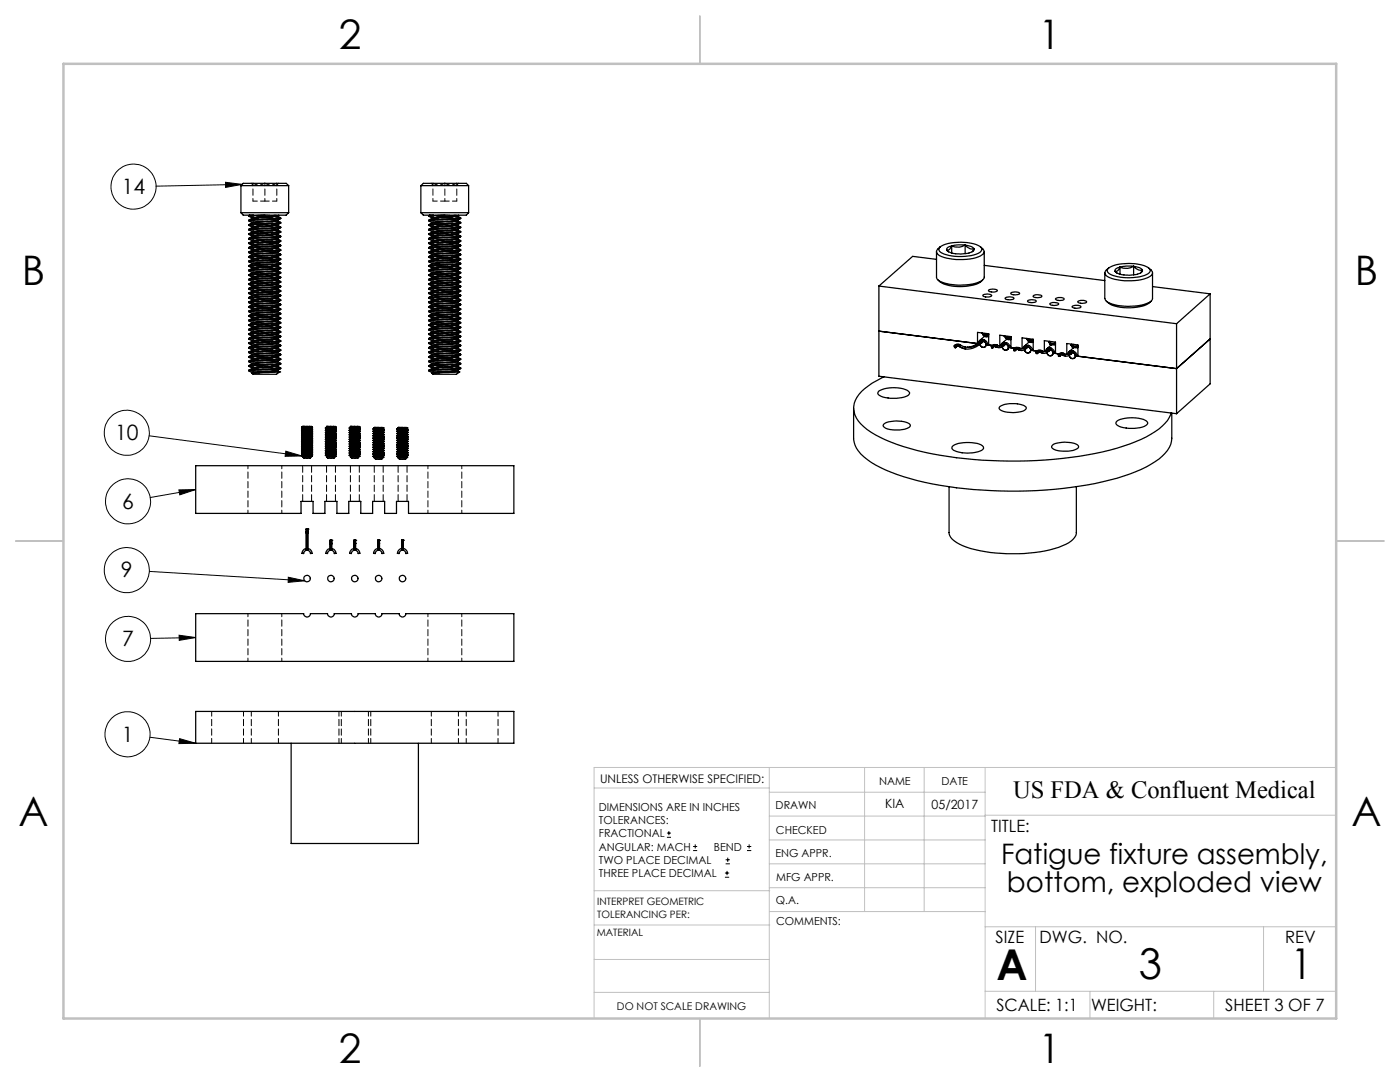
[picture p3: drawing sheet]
<svg xmlns="http://www.w3.org/2000/svg" width="279mm" height="216mm" viewBox="0 0 279 216" stroke-linecap="round" stroke-linejoin="round" font-family="sans-serif">
<defs><g id="words">
<g font-size="8.5">
<text x="198.9" y="195.5">A</text>
<text x="227.3" y="195.4">3</text>
<text x="257.6" y="195.4">1</text>
</g>
<g font-size="8.1">
<text x="67.6" y="9.7">2</text>
<text x="207.3" y="9.7">1</text>
<text x="4.4" y="57">B</text>
<text x="270.4" y="57">B</text>
<text x="3.7" y="164.9">A</text>
<text x="269.7" y="164.9">A</text>
<text x="67.6" y="212.2">2</text>
<text x="207.3" y="212.2">1</text>
</g>
<g font-size="5.6">
<text x="199.8" y="172.3">Fatigue fixture assembly,</text>
<text x="201" y="178">bottom, exploded view</text>
</g>
<text font-size="4.9" x="202.2" y="159.3">US FDA &amp; Confluent Medical</text>
<g font-size="4.2">
<text x="24.3" y="38.7">14</text>
<text x="23" y="87.8">10</text>
<text x="24.4" y="101.5">6</text>
<text x="24.1" y="115.2">9</text>
<text x="24.4" y="128.9">7</text>
<text x="24.3" y="148">1</text>
</g>
<g font-size="3.4">
<text x="197.8" y="166">TITLE:</text>
<text x="198.7" y="188.1">SIZE</text>
<text x="207.5" y="188.1">DWG. NO.</text>
<text x="256.5" y="188.2">REV</text>
<text x="198.8" y="201.7">SCALE: 1:1</text>
<text x="217.7" y="201.8">WEIGHT:</text>
<text x="244.5" y="201.7">SHEET 3 OF 7</text>
</g>
<g font-size="2.5">
<text x="176.7" y="161.3">KIA</text>
<text x="185.9" y="161.4">05/2017</text>
</g>
<text font-size="2.4" x="119.8" y="156.2">UNLESS OTHERWISE SPECIFIED:</text>
<g font-size="2.2">
<text x="119.5" y="161.8">DIMENSIONS ARE IN INCHES</text>
<text x="154.8" y="161.4">DRAWN</text>
<text x="175.4" y="156.6">NAME</text>
<text x="187.9" y="156.7">DATE</text>
<text x="119.5" y="164.4">TOLERANCES:</text>
<text x="119.5" y="167.1">FRACTIONAL</text>
<text x="154.9" y="166.3">CHECKED</text>
<text x="119.5" y="169.7">ANGULAR: MACH</text>
<text x="119.5" y="172.4">TWO PLACE DECIMAL</text>
<text x="142.5" y="169.7">BEND</text>
<text x="154.8" y="171">ENG APPR.</text>
<text x="119.5" y="175">THREE PLACE DECIMAL</text>
<text x="154.9" y="175.7">MFG APPR.</text>
<text x="154.9" y="180.4">Q.A.</text>
<text x="154.9" y="184.6">COMMENTS:</text>
</g>
<text font-size="2.1" x="123.1" y="201.6">DO NOT SCALE DRAWING</text>
<g font-size="2">
<text x="119.2" y="180.6">INTERPRET GEOMETRIC</text>
<text x="119.2" y="183.1">TOLERANCING PER:</text>
<text x="119.1" y="186.7">MATERIAL</text>
</g>
</g></defs>
<g fill="none" stroke="#000" stroke-width=".2">
<path d="M45 36.4l3.3 .4-3.3 .6zM48.3 36.8l-17.1 .3M29.8 87l30.5 4M35.7 97.8l3.4-.1-3.2 1zM39.1 97.7l-9.1 1.6M57 90l3.3 1-3.4 .1zM29.8 114l31 1.9M57.5 115.2l3.3 .7-3.3 .3zM35.7 126.8l3.4 .4-3.3 .6zM39.1 127.2l-9 .2M29.9 147.1l9.2 1.2M35.8 147.4l3.3 .9-3.4 .1z"/>
<path d="M133.1 167.1h.8M133.1 166.2h.8M133.5 165.8v.9M138.3 169.7h.8M138.3 168.9h.8M138.7 168.5v.8M144.7 175h.8M144.7 174.2h.8M144.8 172.4h.9M144.8 171.6h.9M145.1 173.8v.8M145.2 171.1v.9"/>
<path d="M149.1 169.7h.8M149.1 168.9h.8M149.5 168.5v.8"/>
<circle cx="26.6" cy="37.2" r="4.5"/>
<circle cx="25.3" cy="86.4" r="4.5"/>
<circle cx="25.3" cy="113.8" r="4.5"/>
<circle cx="25.6" cy="100" r="4.5"/>
<circle cx="25.5" cy="127.5" r="4.5"/>
<circle cx="25.4" cy="146.5" r="4.5"/>
</g>
<g fill="none" stroke="#c0c0c0" stroke-width=".2">
<path d="M118.6 157.2h34.9M153.5 153.1v50.1M153.5 158.1h43.1M172.5 153.1v28.8M184.4 153.1v28.8M196.6 153.1v50.1M266.7 153.1h-148.1v50.1M118.6 177.7h35M153.5 167.6h43.1M153.5 162.8h43.1M153.5 172.4h43.1M153.5 177.1h43.1"/>
<path d="M196.6 162.7h70.1M118.6 198h34.9M118.6 191.5h34.9M118.6 184.6h35M153.6 181.9h43M196.6 197.8h70.1M196.6 184.9h70.1M206.7 184.9v12.9M217.5 197.8v5.4M242.2 197.8v5.4M252.2 184.9v12.9"/>
</g>
<path d="M139.7 3.2v9.5M3.1 107.9h9.6M266.7 107.9h9.5M139.7 203.2v9.6" fill="none" stroke="#c0c0c0" stroke-width=".25"/>
<path d="M12.7 12.7h254v190.5h-254z" fill="none" stroke="#c0c0c0" stroke-width=".5"/>
<path d="M45 36.4l3.3 .4-3.3 .6zM35.8 147.4l3.3 .9-3.4 .1zM35.7 126.8l3.4 .4-3.3 .6zM57.5 115.2l3.3 .7-3.3 .3zM35.7 97.8l3.4-.1-3.2 1zM57 90l3.3 1-3.4 .1z" fill="#000"/>
<g fill="none" stroke="#000" stroke-width=".25">
<path d="M48.1 37h9.5M48.1 37l.4-.4h8.6l.5 .4M48.1 37v5.4M57.6 37v5.4M84 37h9.5M84 37l.5-.4h8.6l.4 .4M84 37v5.4M93.5 37v5.4M48.1 42.4h9.5M48.1 42.4l.4 .5h8.6l.5-.5M49.7 59.5l.6 .3M49.7 58.6l.6 .3"/>
<path d="M49.7 56.8l.6 .3M49.7 55.8l.6 .4M49.7 54l.6 .4M49.7 53.1l.6 .4M49.7 50.4l.6 .4M49.7 49.5l.6 .3M49.7 48.6l.6 .3M49.7 47.7l.6 .3M49.7 46.8l.6 .3M49.7 44.1l.6 .3M49.7 43.1l.6 .4M49.7 43v.1"/>
<path d="M49.7 44.8v.1M49.7 45.8v.1M49.7 46.7v.1M49.7 47.6v.1M49.7 48.5v.1M49.7 49.4v.1M49.7 50.3v.1M49.7 51.2v.1M49.7 52.1v.1M49.7 53v.1M49.7 53.9v.1M49.7 54.8v.1"/>
<path d="M49.7 55.7v.1M49.7 56.7v.1M49.7 57.5v.1M49.7 58.5v.1M49.7 59.4v.1M49.8 42.9l-.1 .1 .9-.1M50.3 59.9l-.6 .4M50.3 58.1l-.6 .4M50.3 57.2l-.6 .3M50.3 54.5l-.6 .3M50.3 51.8l-.6 .3M50.3 50.8l-.6 .4"/>
<path d="M50.3 49.9l-.6 .4M50.3 48.1l-.6 .4M50.3 46.3l-.6 .3M50.3 45.4l-.6 .4M50.3 44.5l-.6 .3M50.3 43.5v.1M50.3 45.3v.1M50.3 46.2v.1M50.3 47.1v.1M50.3 48v.1M50.3 48.9v.1M50.3 49.8v.2"/>
<path d="M50.3 50.7v.1M50.3 51.6v.2M50.3 52.6v.1M50.3 53.5v.1M50.3 54.4v.1M50.3 55.3v.1M50.3 56.2v.1M50.3 58v.1M50.3 58.9v.1M50.3 59.8v.1M52.8 42.9l-3.1 .2M55.4 59.4l-5.1 .4"/>
<path d="M55.4 58.5l-5.1 .4M55.4 57.6l-5.1 .4M55.4 56.7l-4.8 .3-.3 .2M55.4 55.7l-5.1 .5M55.4 54.9l-5.1 .4M55.4 53.9l-5.1 .5M55.4 53l-5.1 .5M55.4 52.1l-5.1 .5M55.4 51.2l-5.1 .4M55.4 50.3l-5.1 .4M55.4 49.4l-5.1 .4M55.4 48.5l-5.1 .4"/>
<path d="M55.4 47.6l-5.1 .4M55.4 46.7l-5.1 .4M55.4 45.8l-5.1 .4M55.4 44.9l-5.1 .4M55.4 44l-4.8 .3-.3 .2M55.4 43l-5.1 .5M55.4 58.6l.6 .3-6.3 .4 .6-.3M55.4 55.8l.6 .4-6.3 .4 .6-.3M55.4 54.9l.6 .4-6.3 .4 .6-.3M55.4 53.1l-2.6 .2a5.1 5.1 0 0 0-3.1 .6M55.4 52.2l.6 .4-6.3 .4 .6-.3M55.4 48.6l.6 .3-6.3 .5 .6-.4"/>
<path d="M55.4 46.8l-2.6 .2a5.1 5.1 0 0 0-3.1 .6M55.4 43.1l-5.1 .5-.6 .3M55.4 59.5l.6 .3-6.3 .5M55.4 57.6l.6 .4-6.3 .5M55.4 56.8l.6 .3-6.3 .4M55.4 54l.6 .4-6.3 .4M55.4 53.1l.6 .4-6.3 .4M55.4 51.3l.6 .3-6.3 .5M55.4 50.4l.6 .3-6.3 .5M55.4 49.5l.6 .3-6.3 .5M55.4 47.7l.6 .3-6.3 .5M55.4 46.8l.6 .3-6.3 .5"/>
<path d="M55.4 45.9l.6 .3-6.3 .4M55.4 44.9l.6 .4-6.3 .5M55.4 44.1l.6 .3-6.3 .4M55.4 43.1l.6 .4-5.9 .4h-.3l-.1 .2M55.4 59.5l-5.1 .4M55.4 58.6l-5.1 .4M55.4 57.6l-5.1 .5M55.4 56.8l-5.1 .4M55.4 55.8l-5.1 .5M55.4 54.9l-5.1 .5M55.4 54l-5.1 .5M55.4 52.2l-5.1 .5"/>
<path d="M55.4 51.3l-5.1 .5M55.4 50.4l-5.1 .4M55.4 49.5l-5.1 .4M55.4 48.6l-5.1 .4M55.4 45.9l-5.1 .4M55.4 44.9l-5.1 .5M55.4 44.1l-5.1 .4M55.4 51.2v.1M55.4 57.5v.1M55.6 42.9l-.2 .2M56 57.2l-6.3 .4 .6 .4M56 54.5l-6.3 .4 .6 .4"/>
<path d="M56 51.6l-.1 .2-1.5 .1-4.7 .3 .6 .4M56 50.9l-6.3 .4 .6 .3M56 45.3l-.1 .1-1.5 .2-4.7 .3 .6 .3M56 44.5l-6.3 .4 .6 .4M56 59.9l-.6 .5-5.1 .4M56 59l-.6 .5M56 58.1l-.6 .5M56 57.2l-.6 .4M56 56.3l-.6 .5M56 55.4l-.6 .4M56 54.5l-.6 .4M56 53.6l-.6 .4"/>
<path d="M56 52.7l-.6 .4M56 51.8l-.6 .4M56 50.9l-.6 .3M56 50l-.6 .4M56 49.1l-.6 .4M56 48.2l-.6 .4M56 47.2l-.6 .5-5.1 .4M56 46.3l-.6 .5M56 45.4l-.6 .5M56 44.5l-.6 .4M56 43.6l-.6 .5M56 59.9l-6.3 .5"/>
<path d="M56 59l-6.3 .5M56 58.1l-6.3 .5M56 56.3l-6.3 .5M56 55.3l-.4 .2-5.9 .3M56 53.6l-6.3 .4M56 52.7l-6.3 .4M56 50l-6.3 .4M56 48.9l-.4 .2-5.9 .4M56 48l-.1 .2h-.3l-5.9 .4M56 47.2l-6.3 .5M56 46.3l-6.3 .5M56 43.6l-6.3 .5"/>
<path d="M56 43.5v.1M56 44.4v.1M56 46.2v.1M56 47.1v.1M56 49.8v.2M56 50.7v.2M56 52.6v.1M56 53.5v.1M56 54.4v.1M56 56.2v.1M56 57.1v.1M56 58v.1"/>
<path d="M56 58.9v.1M56 59.8v.1M84 42.4h9.5M84 42.4l.5 .5h8.6l.4-.5M85.6 59.4l.6 .4M85.6 58.5v.1l.6 .3M85.6 57.7l.6 .3M85.6 56.7l.6 .4M85.6 55.7l.6 .5M85.6 55l.6 .3M85.6 53l.6 .5M85.6 52.2l.6 .4"/>
<path d="M85.6 51.3l.6 .3M85.6 50.3l.6 .5M85.6 49.4l.6 .4M85.6 48.5v.1l.6 .3M85.6 47.6v.1l.6 .3M85.6 46.7l.6 .4M85.6 45.9l.6 .3M85.6 45l.6 .3M85.6 43l.6 .5M85.6 44.8v.1M85.6 51.2v.1M85.8 42.9l-.2 .1 .9-.1"/>
<path d="M86.2 59.8l-.6 .5M86.2 58l-.6 .5 6.3-.5M86.2 55.3l-.6 .4 6.3-.4M86.2 54.4l-.6 .4M86.2 53.6l-.6 .3M86.2 51.6l-.6 .5M86.2 50.7l-.6 .5 6.3-.5M86.2 48.9l-.6 .5 6.3-.5M86.2 48l-.6 .5 6.3-.5M86.2 45.3l-.6 .5M86.2 43.6l-.6 .3M86.2 43.5v.1"/>
<path d="M86.2 47.1v.1M86.2 53.5v.1M88.8 42.9l-3.2 .2M91.3 56.7l-5 .3-.7 .5M91.3 44l-5 .3-.7 .5 6.3-.4M91.3 59.5l.6 .3M91.3 58.6l.6 .3M91.3 57.6l.6 .5M91.3 56.8l.6 .3v.1M91.3 55.8l.6 .4v.1M91.3 54.9l.6 .5-6.3 .4M91.3 54l.6 .5"/>
<path d="M91.3 53.1l.6 .3M91.3 52.2l.6 .3M91.3 51.3l.6 .5-6.3 .4M91.3 50.4l.6 .3v.2M91.3 49.5l.6 .3M91.3 48.6l.6 .4-6.3 .5M91.3 47.7l.6 .4-6.3 .5M91.3 46.8l.6 .3M91.3 45.9l.6 .3v.1M91.3 44.9l.6 .5-6.3 .5M91.3 44.1l.6 .3v.1M91.3 43.1l.6 .4"/>
<path d="M91.3 59.4l-5.1 .4M91.3 58.5l-5.1 .4M91.3 55.7l-5.1 .5M91.3 54.9l-5.1 .4M91.3 53.9l-5.1 .5M91.3 53l-5.1 .5M91.3 52.1l-5.1 .5M91.3 50.3l-5.1 .4M91.3 49.4l-5.1 .4M91.3 48.5l-5.1 .4M91.3 47.6l-5.1 .4M91.3 46.7l-5.1 .4"/>
<path d="M91.3 45.8l-5.1 .4M91.3 44.9l-5.1 .4M91.3 43l-5.1 .5M91.3 59.5l-5.1 .4M91.3 58.6l-5.1 .4M91.3 57.6l-5.1 .5M91.3 56.8l-5.1 .4M91.3 55.8l-5.1 .5M91.3 54.9l-5.1 .5M91.3 54l-5.1 .5M91.3 53.1l-5.1 .5M91.3 52.2l-5.1 .5"/>
<path d="M91.3 51.3l-5.1 .5M91.3 50.4l-5.1 .4M91.3 49.5l-5.1 .4M91.3 48.6l-5.1 .4M91.3 47.6l-.3 .2-4.8 .3M91.3 46.8l-5.1 .4M91.3 45.9l-5.1 .4M91.3 44.9l-5.1 .5M91.3 44.1l-5.1 .4M91.3 43.1l-5.1 .5M91.3 43v.1M91.3 44v.1"/>
<path d="M91.3 44.8v.1M91.3 45.8v.1M91.3 46.7v.1M91.3 48.5v.1M91.3 49.4v.1M91.3 50.3v.1M91.3 51.2v.1M91.3 52.1v.1M91.3 53v.1M91.3 53.9v.1M91.3 54.8v.1M91.3 55.7v.1"/>
<path d="M91.3 56.7v.1M91.3 57.5v.1M91.3 58.5v.1M91.3 59.4v.1M91.5 42.9l-.2 .1M91.9 59.8l-6.3 .5v.1l.6 .3M91.9 53.4l-6.3 .5v.1l.6 .4M91.9 43.5l-6.3 .5 .6 .4M91.9 58.9l-6.3 .4 .6-.4M91.9 56.2l-6.3 .4 .6-.4M91.9 52.5l-6.3 .5 .6-.4M91.9 49.8l-6.3 .5 .6-.5"/>
<path d="M91.9 47.1l-6.3 .5 .6-.4M91.9 46.2l-6.3 .4 .6-.4M91.9 57.1l-5.9 .4-.4 .1M91.9 54.4l-5.9 .4-.4 .1M91.9 51.6l-5.9 .4-.4 .2M91.9 45.3l-5.9 .4-.4 .2M91.9 59.9l-.6 .4M91.9 59l-.6 .4M91.9 58.1l-.6 .4M91.9 57.2a5.1 5.1 0 0 1-3.1 .6l-2.6 .2M91.9 56.3l-.6 .4M91.9 55.4l-.6 .3"/>
<path d="M91.9 54.5l-.6 .4M91.9 53.6l-.6 .3M91.9 52.7l-.6 .3M91.9 51.8l-.6 .3M91.9 50.9a5.1 5.1 0 0 1-3.1 .5l-2.6 .2M91.9 50l-.6 .3M91.9 49.1l-.6 .3M91.9 48.2l-.6 .3M91.9 47.2l-.6 .4M91.9 46.3l-.6 .4M91.9 45.4l-.6 .4M91.9 44.5l-.6 .4"/>
<path d="M91.9 43.6l-.6 .4M91.9 59.9l-6.3 .5M91.9 59l-6.3 .5M91.9 58.1l-6.3 .5M91.9 57.2l-6.3 .5M91.9 56.3l-6.3 .5M91.9 54.5l-6.3 .5M91.9 53.6l-6.3 .4M91.9 52.7l-6.3 .4M91.9 50.9l-6.3 .4M91.9 50l-6.3 .4M91.9 47.2l-6.3 .5"/>
<path d="M91.9 46.3l-6.3 .5M91.9 44.5l-6.3 .5M91.9 43.6l-6.3 .5M91.9 43.5v.1M91.9 47.1v.1M91.9 49.8v.2M91.9 52.6v.1M91.9 53.5v.1M91.9 58.9v.1M91.9 59.8v.1M175.4 57.1v18l59.4 7.5M175.4 57.1l59.4 7.5"/>
<path d="M186.9 50.2v5.2l.1 .3a6.5 6.5 0 0 0 4.5 1.2 7.5 7.5 0 0 0 4.7-1.2l.2-.4v-5.1M186.9 51.8l-4.8-.6-6.7 5.9M187.2 55.9a6.2 6.2 0 0 0 4.7 1.3 5.9 5.9 0 0 0 4.2-1.3M187.6 49.2a9.6 9.6 0 0 1 7.9-.1 .75 .75 0 0 1 .4 .8 .75 .75 0 0 1-.7 .7 9.8 9.8 0 0 1-7.5-.3 .65 .65 0 0 1-.1-1.1zM187.6 49.2a1.03 1.03 0 0 0-.6 1.4 5.7 5.7 0 0 0 3.8 1.2 7.9 7.9 0 0 0 5.4-1.1 .63 .63 0 0 0-.1-1.1l-.4-.4M188.9 49.9l.4 .4M189.9 49.1a.83 .83 0 0 0-1 .8M189.9 49.1l-.1 .3a.72 .72 0 0 1-.9 .5M189.9 49.1v1.4M192.6 48.9a2.58 2.58 0 0 1 1.8 .7M192.6 48.9h-1.4l-1.3 .2M192.6 48.9a1.49 1.49 0 0 0 1.8 .7"/>
<path d="M192.6 48.9a2.75 2.75 0 0 1-2.7 .2M192.6 48.9v1.7M194.4 49.6a.87 .87 0 0 1-1 .9 5.3 5.3 0 0 1-4.5-.6M194.4 49.6l-.4 .6M196.3 58.8a1.46 1.46 0 0 1 1.6 .2 1.7 1.7 0 0 1-1.8 0zM196.4 53l24.1 3M197.3 57.9a1.7 1.7 0 0 1 1.7 0 1.28 1.28 0 0 1-1.7 0zM200.6 59.5a1.7 1.7 0 0 1 1.8 0v.1a1.7 1.7 0 0 1-1.8 0zM201.7 58.5a1.7 1.7 0 0 1 1.8 0v.1a1.7 1.7 0 0 1-1.8 0zM206.3 58.9l.5-.1 .8 .1 .3 .3a1.7 1.7 0 0 1-1.7 0zM210.6 59.6a1.64 1.64 0 0 1 1.8 0 1.23 1.23 0 0 1-1.8 0zM220.5 54.4v5.3a2.41 2.41 0 0 0 2 1.1 11 11 0 0 0 7.1-.6l.4-.7v-5.1"/>
<path d="M221.1 53.7a7.9 7.9 0 0 1 6.1-1l1.9 .6a.74 .74 0 0 1 .4 .9 .74 .74 0 0 1-.7 .6 9.7 9.7 0 0 1-7.5-.2 .62 .62 0 0 1-.2-.9zM221.3 53.5a1.08 1.08 0 0 0-.8 1.1 2.41 2.41 0 0 0 2 1.1 10.7 10.7 0 0 0 7.1-.6 .73 .73 0 0 0 .1-1.2l-.4-.4M222.5 54.2l.4 .3M223.5 53.3a.83 .83 0 0 0-1 .9M223.5 53.3l-.1 .3a.79 .79 0 0 1-.9 .6M223.5 53.3v1.4M226.2 53.1a2.37 2.37 0 0 1 1.8 .7M226.2 53.1h-1.4l-1.3 .2M226.2 53.1a1.46 1.46 0 0 0 1.8 .7M226.2 53.1a2.84 2.84 0 0 1-2.7 .2M226.2 53.1v1.8M228 53.8a.87 .87 0 0 1-1 .9 5.4 5.4 0 0 1-4.5-.5"/>
<path d="M228 53.8l-.4 .6M230 57.2l11.5 1.4M241.5 58.6v18l-6.7 6M241.5 58.6l-6.7 6M49.7 69.3l.6-.3 4.8-.4a.75 .75 0 0 1 .9 .3zM49.7 63l.6-.4 4.8-.3a.75 .75 0 0 1 .9 .2zM49.7 73.1l.6 .3M49.7 72.2l.6 .3M49.7 69.5l.6 .3M49.7 68.5l.6 .4M49.7 66.7l.6 .4M49.7 65.8l.6 .4"/>
<path d="M49.7 64l.6 .3M49.7 63.1l.6 .4M49.7 62.2l.6 .3M49.7 60.4l.6 .3M49.7 74l.6 .3M49.7 60.3v.1M49.7 61.2v.1M49.7 62.1v.1M49.7 63v.1M49.7 63.9v.1M49.7 64.8v.1M49.7 65.7v.1"/>
<path d="M49.7 66.6v.1M49.7 67.5v.1M49.7 68.4v.1M49.7 69.4v.1M49.7 70.2v.1M49.7 71.2v.1M49.7 73v.1M49.7 73.9v.1M50.3 73.5l-.6 .4M50.3 71.7l-.6 .3M50.3 70.8l-.6 .4M50.3 69.9l-.6 .3"/>
<path d="M50.3 67.2l-.6 .3M50.3 65.4l-.6 .3M50.3 64.5l-.6 .3M50.3 63.5l-.6 .4M50.3 61.7l-.6 .4M50.3 60.8l-.6 .4M50.3 74.4l-.1 .1M50.3 60.7v.1M50.3 61.6v.1M50.3 62.5v.2M50.3 64.3v.2M50.3 65.3v.1"/>
<path d="M50.3 66.2v.1M50.3 67.1v.1M50.3 68v.1M50.3 68.9v.1M50.3 69.8v.1M50.3 70.7v.1M50.3 71.6v.1M50.3 72.5v.1M50.3 73.4v.1M50.3 74.3v.1M55.4 73.9l-5.1 .4M55.4 73l-5.1 .4"/>
<path d="M55.4 72.1l-5.1 .4M55.4 71.2l-5.1 .4M55.4 70.3l-5.1 .4M55.4 69.4l-5.1 .4M55.4 68.4l-5.1 .5M55.4 67.6l-5.1 .4M55.4 66.6l-5.1 .5M55.4 65.7l-5.1 .5M55.4 64.8l-5.1 .5M55.4 63.9l-5.1 .4M55.4 63l-4.8 .4-.3 .1M55.4 62.1l-5.1 .4"/>
<path d="M55.4 61.2l-5.1 .4M55.4 60.3l-5.1 .4M55.4 72.2l-2.6 .2a5.1 5.1 0 0 0-3.1 .6M55.4 67.6l.6 .4-6.3 .4 .6-.3M55.4 65.8l-2.6 .2a5.1 5.1 0 0 0-3.1 .6M55.4 73.1l.6 .3-6.3 .5M55.4 72.2l.6 .3-6.3 .5M55.4 71.3l.6 .3-4.7 .3-1.5 .1-.1 .2M55.4 70.3l.6 .4-6.3 .5M55.4 69.5l.6 .3-6.3 .4M55.4 66.7l.6 .4-6.3 .4M55.4 65.8l.6 .4-6.3 .4"/>
<path d="M55.4 64.9l.6 .4-6.3 .4M55.4 64l.6 .3-6.3 .5M55.4 63.1l.6 .3-6.3 .5M55.4 61.3l.6 .3-6.3 .5M55.4 60.4l.6 .3-6.3 .5M55.4 74l.4 .2M55.4 74l-5.1 .4M55.4 71.3l-5.1 .4M55.4 70.3l-5.1 .5M55.4 69.5l-5.1 .4M55.4 67.6l-5.1 .5M55.4 64.9l-5.1 .5"/>
<path d="M55.4 64l-5.1 .5M55.4 63.1l-5.1 .4M55.4 61.3l-5.1 .4M55.4 61.2v.1M55.4 67.5v.1M55.8 74.2h.1M55.8 74.2l-5.6 .3M55.8 74.2l-.6 .5h-3.2a2.72 2.72 0 0 1-1.8-.2M56 70.7l-.1 .1-1.5 .2-4.7 .3 .6 .3M56 69.9l-6.3 .4 .6 .4M56 67.1l-.1 .1-.3 .1-5.9 .3 .6 .4M56 64.3l-.1 .2-1.5 .1-4.7 .3 .6 .4"/>
<path d="M56 60.7l-.1 .2h-.3l-5.9 .4 .6 .3M56 72.6l-.6 .5-5.1 .4M56 71.7l-.6 .5M56 70.8l-.6 .5M56 69.9l-.6 .4M56 69l-.6 .5M56 68.1l-.6 .4M56 67.2l-.6 .4M56 66.3l-.6 .5-5.1 .4M56 65.4l-.6 .4M56 64.5l-.6 .4M56 63.6l-.6 .4"/>
<path d="M56 62.7l-.6 .4M56 61.8l-.6 .4M56 60.9l-.6 .3M56 73.6l-.6 .4M56 73.5l-6.3 .5M56 72.6l-6.3 .5M56 71.7l-6.3 .5M56 69l-6.3 .5M56 68.1l-6.3 .4M56 66.3l-6.3 .4M56 65.4l-6.3 .4M56 63.6l-6.3 .4"/>
<path d="M56 62.7l-6.3 .4M56 61.6l-.4 .2-5.9 .4M56 62.5v.2M56 63.4v.2M56 65.3v.1M56 66.2v.1M56 68v.1M56 68.9v.1M56 69.8v.1M56 71.6v.1M56 72.5v.1M56 73.4v.1"/>
<path d="M85.6 73v.1l.6 .3M85.6 71.3l.6 .3M85.6 70.4l.6 .3M85.6 69.4l.6 .4M85.6 68.4l.6 .5M85.6 67.7l.6 .3M85.6 66.6v.1l.6 .4M85.6 64.9l.6 .4M85.6 63l.6 .5M85.6 61.3l.6 .3M85.6 61.2v.1M85.6 64.8v.1"/>
<path d="M85.6 67.5v.1M85.6 70.2v.1M85.6 71.2v.1M86.2 73.4l-.6 .5M86.2 71.6l-.6 .4M86.2 70.7l-.6 .5 6.3-.5M86.2 69.8l-.6 .4 6.3-.4M86.2 68l-.6 .4 6.3-.4M86.2 67.1l-.6 .4 6.3-.4M86.2 65.3l-.6 .4M86.2 64.3l-.6 .5 6.3-.5M86.2 61.6l-.6 .5"/>
<path d="M86.2 60.7l-.6 .5 6.3-.5M86.2 74.3l-.1 .2M86.2 62.5v.2M86.2 66.2v.1M86.2 68.9v.1M86.2 72.5v.1M91.3 63l-5 .4-.7 .5M91.3 73.1l.6 .4M91.3 72.2l.6 .3M91.3 71.3l.6 .3v.1M91.3 70.3l.6 .5-6.3 .5M91.3 69.5l.6 .3v.1"/>
<path d="M91.3 68.5l.6 .4M91.3 67.6l.6 .5M91.3 66.7l.6 .5-6.3 .5M91.3 65.8l.6 .3v.2M91.3 64.9l.6 .3M91.3 64l.6 .5-6.3 .4M91.3 63.1l.6 .3v.2M91.3 62.2l.6 .3M91.3 61.3l.6 .4-6.3 .5M91.3 60.4l.6 .4-6.3 .5M91.3 74l.4 .2M91.3 73.9l-5.1 .4"/>
<path d="M91.3 73l-5.1 .4M91.3 72.1l-5.1 .4M91.3 71.2l-5.1 .4M91.3 70.3l-5.1 .4M91.3 69.4l-5.1 .4M91.3 68.4l-5.1 .5M91.3 66.6l-5.1 .5M91.3 65.7l-5.1 .5M91.3 64.8l-5.1 .5M91.3 63.9l-5.1 .4M91.3 62.1l-5.1 .4M91.3 60.3l-5.1 .4"/>
<path d="M91.3 74l-5.1 .4M91.3 73l-.3 .2-4.8 .3M91.3 72.2l-5.1 .4M91.3 71.3l-5.1 .4M91.3 70.3l-5.1 .5M91.3 69.5l-5.1 .4M91.3 68.5l-5.1 .5M91.3 67.6l-5.1 .5M91.3 66.6l-.3 .2-4.8 .4M91.3 65.8l-5.1 .5M91.3 64.9l-5.1 .5M91.3 64l-5.1 .5"/>
<path d="M91.3 63.1l-5.1 .4M91.3 62.2l-5.1 .4M91.3 61.3l-5.1 .4M91.3 60.3l-.3 .2-4.8 .3M91.3 61.2v.1M91.3 62.1v.1M91.3 63v.1M91.3 63.9v.1M91.3 64.8v.1M91.3 65.7v.1M91.3 67.5v.1M91.3 68.4v.1"/>
<path d="M91.3 69.4v.1M91.3 70.2v.1M91.3 71.2v.1M91.3 72.1v.1M91.3 73.9v.1M91.7 74.2l-5.6 .3M91.7 74.2l-.6 .5h-3.1a2.77 2.77 0 0 1-1.9-.2M91.7 74.2h.1M91.9 71.6l-6.3 .5 .6 .4M91.9 65.2l-6.3 .5 .6 .5M91.9 63.4l-6.3 .5v.1l.6 .3M91.9 61.6l-6.3 .5 .6 .4"/>
<path d="M91.9 73.4l-6.3 .5v.1l.6 .3M91.9 72.5l-6.3 .5 .6-.4M91.9 68.9l-6.3 .4 .6-.3M91.9 66.1l-6.3 .5 .6-.3M91.9 62.5l-6.3 .5 .6-.4M91.9 72.6l-.6 .4M91.9 71.7l-.6 .4M91.9 70.8l-.6 .4M91.9 69.9l-.6 .4M91.9 69l-.6 .4M91.9 68.1l-.6 .3M91.9 67.2l-.6 .4-5.1 .4"/>
<path d="M91.9 66.3l-.6 .3M91.9 65.4l-.6 .3M91.9 64.5l-.6 .3M91.9 63.6l-.6 .3M91.9 62.7l-.6 .3M91.9 61.8l-.6 .3M91.9 60.9l-.6 .3-5.1 .4M91.9 73.6l-.6 .3M91.9 73.5l-6.3 .5M91.9 72.6l-6.3 .5M91.9 71.7l-6.3 .5M91.9 69.9l-6.3 .5"/>
<path d="M91.9 69l-6.3 .5M91.9 68.1l-6.3 .4M91.9 66.3l-6.3 .4M91.9 65.4l-6.3 .4M91.9 63.6l-6.3 .4M91.9 62.7l-6.3 .4M91.9 62.5v.2M91.9 65.3v.1M91.9 68.9v.1M91.9 72.5v.1M175.4 66.1l19.7 2.4M175.4 78a6.8 6.8 0 0 1 5.9 0l.1 .2a.49 .49 0 0 1-.2 .8 7.2 7.2 0 0 1-5.9-.2 .49 .49 0 0 1 .1-.8z"/>
<path d="M176.5 75.2a13.2 13.2 0 0 0-5.5 4.1 4.3 4.3 0 0 0 1.4 5.9 26.4 26.4 0 0 0 10.6 4.7 85.9 85.9 0 0 0 39.9-.5 21 21 0 0 0 9.6-4.9l.9-1.2 .3-.9M190.4 69l.3 .1M190.4 69l.1 .4h.2M190.6 68.9h.3M190.6 68.9l-.2 .1M190.7 69.1v.3M190.8 69.3l-.1 .1M190.9 68.9l-.2 .2M190.9 68.9l-.1 .4M191.2 69l.1 .1M191.3 69.1h.2M191.3 69.1h.1"/>
<path d="M191.3 69.1h.3M191.3 69.1l1.4 .5M191.5 68.8l-.5-.1-.4 .2M191.5 69.1l-.3-.1-.4 .3M191.5 69.1h.1M191.6 68.8l-.3-.1-.4 .2M191.6 68.8l-.1 .3M191.6 68.8h.1M191.7 68.8l-.1 .3M192.5 69.2l.2 .1M195.7 68.1h.3M195.7 68.1a4 4 0 0 1-2.6 1.2"/>
<path d="M195.9 68.4a3.4 3.4 0 0 1-4.3 .7M196 68.1a3.3 3.3 0 0 1-4.3 .7M196 68.1l-.1 .3M196 67.7v.1M196 67.7a.98 .98 0 0 0-.8 .7M196 67.8l-.3 .3M196.1 66.6l.6 .2 .6-.1M196.2 66.6l-.1 .2 .4 .2h.8M196.2 66.8l.4 .4h.7M196.2 66.7h.1M196.2 66.7l.3 .1h.8M196.3 68.1a.61 .61 0 0 1 .5 .7 .61 .61 0 0 1-.6 .5 .61 .61 0 0 1-.6-.6 .62 .62 0 0 0 .6 .6 .62 .62 0 0 0 .6-.5"/>
<path d="M196.3 68.1l.3 .2 .2 .5M196.3 68.1l-.4 .3M196.4 67.8a1.07 1.07 0 0 1 .7 1M196.4 67.8l-.4 .3M196.4 67.8l-.1 .3M196.5 67.1l-1 .8M196.7 69.1l-.1 .1M196.8 68.8l1.2 .1M196.8 68.8h.3M197.3 66.6h-1l-.4-.2 .4 .3h1M197.3 66.6l-2.2-.3v2.2M197.3 66.6v2.2"/>
<path d="M197.3 68.7l-.2 .1M197.8 69.1h.4M197.8 69.1l.1 .3 .2 .1M198 69h.3M198 69l-.2 .1M198.2 69.1l-.1 .4M198.2 69.3l-.1 .2M198.3 69l-.1 .1M198.3 69l-.1 .3M198.6 69.1l.1 .1M198.7 69.2h.2M198.7 69.2h.1"/>
<path d="M198.7 69.2l.5 .2M198.9 68.8h-.5l-.4 .2M198.9 69.2l-.3-.1-.4 .2M198.9 69.2h.1M199 68.9l-.3-.1-.4 .2M199 68.9l-.1 .3M199 68.9h.1M199.1 68.9l-.2 .3M200 69.3a.62 .62 0 0 0 .6 .6 .62 .62 0 0 0 .7-.6M200 69.2a.62 .62 0 0 0 .6 .7 .62 .62 0 0 0 .7-.6M200.1 68.6l.3 .1M200.1 68.6l-.8 .4"/>
<path d="M200.1 68.6l.4-.3-.5 .2-.3 .4M200.4 67l.3 .2 1.1 .1h-.6l-.6-.1M200.4 67l.3 .2h1.1M200.4 69a1.17 1.17 0 0 1-1.5 .2M200.4 67h.1M200.4 68.7a1.08 1.08 0 0 1-1.3 .2M200.4 68.7v.3M200.6 67.2v.2l.3 .1h.9M200.6 67.4l.5 .3h.7M200.7 67.2h.1M200.7 67.2l.2 .2 .9-.1M200.7 68.7l.3 .2 .3 .4"/>
<path d="M200.7 68.7l-.3 .3M200.8 68.4h.1M200.8 68.7h-.1M200.8 68.7l.4 .3 .1 .3M200.8 68.4l-.4 .3M200.8 68.4l-.1 .3M200.8 68.4a1.1 1.1 0 0 1 .8 1M200.8 68.4v.3M200.9 67.7l-.9 .8M201.2 69.6l-.1 .1M201.3 69.3l1.2 .2M201.3 69.3l.3 .1"/>
<path d="M201.8 67.2v2.2M201.8 67.2l-2.3-.3v2.1M201.8 69.2l-.2 .2M202.3 69.7h.3M202.3 69.7l.1 .3h.2M202.4 69.5l.3 .1M202.4 69.5l-.1 .2M202.6 69.7v.3M202.7 69.9l-.1 .1M202.7 69.6l-.1 .1M202.7 69.6v.3M203.1 69.7h.1"/>
<path d="M203.2 69.7h.2M203.2 69.7h.1M203.2 69.7l.2 .1M203.2 69.7l.5 .2M203.3 69.4l-.6-.1-.3 .2M203.4 69.7h-.4l-.3 .2M203.4 69.7v.1M203.5 69.4h-.4l-.4 .2M203.5 69.4l-.1 .3M203.5 69.4v.1M203.5 69.5l-.1 .3M204 69.5v-2.1l2.2 .3v2.3"/>
<path d="M204.5 69.8a.62 .62 0 0 0 .6 .6 .62 .62 0 0 0 .6-.5M204.6 69.2h.3M204.6 69.2l-.8 .4M204.9 67.6h.1M204.9 67.6l.3 .2h1M204.9 67.5a1.22 1.22 0 0 0 1.3 .2M204.9 69.5a1.18 1.18 0 0 1-1.5 .3M204.9 69.2a1.07 1.07 0 0 1-1.4 .3M204.9 68.9l-.5 .2-.2 .4M204.9 69.2v.3M204.9 68.9h.1M204.9 68.9l-.3 .3"/>
<path d="M205 67.7l.7 .2 .5-.1M205.1 60a1.64 1.64 0 0 1 1.7 0v.1a1.64 1.64 0 0 1-1.7 0zM205.1 67.9l.3 .3M205.1 67.8l.1 .2 1 .1M205.1 67.8l.3 .1h.8M205.2 69.2h.1M205.2 69.2a.61 .61 0 0 1 .5 .7 .61 .61 0 0 1-.6 .5 .61 .61 0 0 1-.6-.6M205.2 69.2l-.3 .3M205.2 69.2l.4 .4 .1 .3M205.3 68.9h.1M205.2 68.9l-.3 .3M205.2 68.9v.3"/>
<path d="M205.3 68.9a1.21 1.21 0 0 1 .8 1M205.3 68.9l-.1 .3M205.4 68.2l.8 .1M205.4 68.2l-1 .9M205.6 70.2l-.1 .1M205.7 69.9l1.2 .2M205.7 69.9h.4M206.2 69.8l-.1 .1M206.7 70.2l.3 .1M206.7 70.2l.1 .4h.2M206.9 70.1h.3M206.9 70.1l-.2 .1"/>
<path d="M207 70.3v.3M207.2 70.4l-.2 .2M207.2 70.1l-.2 .2M207.2 70.1v.3M207.5 70.2l.1 .1M207.6 70.3h.2M207.6 70.3h.1M207.6 70.3h.3M207.6 70.3l.6 .2M207.8 69.9h-.6l-.3 .2M207.8 70.3l-.3-.1-.3 .2M207.8 70.3h.1"/>
<path d="M207.9 70l-.4-.1-.3 .2M207.9 70l-.1 .3M207.9 70h.1M208 70l-.1 .3M208.4 70.1v-2.1l2.2 .3v2.2l.8 .1-1.2-.2M208.9 70.3a.64 .64 0 0 0 .6 .7 .64 .64 0 0 0 .7-.6M209 69.7l.3 .1M209 69.7l-.8 .4M209.3 68.3l.4 .2h.9M209.3 70.1a1.17 1.17 0 0 1-1.4 .2M209.3 69.8a1.07 1.07 0 0 1-1.3 .2M209.3 69.8v.3"/>
<path d="M209.4 69.4h.1M209.4 69.4l-.6 .3-.2 .3M209.4 69.4l-.4 .3M209.5 68.5l.2 .1M209.5 68.1l-.2 .2 .4 .2h.9M209.5 68.7l.3 .2M209.6 68.5l-.1 .2 .4 .1h.7M209.6 68.5h.1M209.6 68.5l.2 .2h.8M209.6 60.5l.8-.1 .9 .2a1.28 1.28 0 0 1-1.8 0zM209.7 69.8h.1M209.7 69.8l.3 .3 .2 .3"/>
<path d="M209.7 69.8a.62 .62 0 0 1 .5 .7 .62 .62 0 0 1-.7 .5 .62 .62 0 0 1-.5-.7M209.7 69.8l-.4 .3M209.7 69.5h.1M209.7 69.5l-.4 .3M209.7 69.5v.3M209.7 68.6h.9M209.7 69.5a1.16 1.16 0 0 1 .8 1M209.7 68.9l-.8 .7M209.7 68.2h.1M210.1 70.8l-.1 .1M210.2 70.4l.3 .1M210.6 70.3l-.1 .2"/>
<path d="M211.2 70.8h.3M211.2 70.8v.3h.3M211.3 70.6l.4 .1M211.3 70.6l-.1 .2M211.5 70.8v.3M211.6 71l-.1 .1M211.7 70.7l-.2 .1M211.7 70.7l-.1 .3M211.8 70.4l.5 .1M211.8 70.4l-.5 .2M212 70.8h.1M212.1 70.8l.2 .1"/>
<path d="M212.1 70.8v.1M212.1 70.9h.2M212.1 70.9l.5 .1M212.3 70.9l-.4-.1-.3 .2M212.3 70.9h.1M212.4 70.6l-.5-.1-.2 .2M212.4 70.6l-.1 .3M212.4 70.6h.1M212.9 70.7v-2.2l2.2 .3v2.3M213.5 70.3h.3M213.5 70.3l-.8 .4M213.7 68.8l.4 .3h1"/>
<path d="M213.7 70.7a1.17 1.17 0 0 1-1.4 .2M213.8 70.3a1.13 1.13 0 0 1-1.4 .3M213.8 70h.1M213.8 70l-.4 .1-.3 .5M213.8 70.3l-.1 .4M213.8 70l-.3 .3M213.9 69l.7 .2 .5-.1M213.9 68.7l-.2 .1 .4 .2h1M214 69.1v.2h.1l1 .1M214 69.3l.2 .2-.9 .7M214 69.1h.1M214.1 61.1a1.32 1.32 0 0 1 1.6 .2 1.45 1.45 0 0 1-1.7-.1z"/>
<path d="M214.1 69.1l1 .1M214.1 70.3a.62 .62 0 0 1 .5 .7 .62 .62 0 0 1-.6 .6 .62 .62 0 0 1-.6-.7 .62 .62 0 0 0 .6 .7 .62 .62 0 0 0 .6-.6M214.1 70.3h.1M214.1 70.3l-.4 .4M214.1 70h.1M214.1 70.3l.5 .4v.3M214.1 70l-.3 .3M214.1 70v.3M214.2 70a1.07 1.07 0 0 1 .7 1M214.2 68.7h.1M214.2 70l-.1 .3M214.6 71.3l-.2 .1"/>
<path d="M214.6 71h.3M215.1 60.2a1.7 1.7 0 0 1 1.8 0v.1a1.45 1.45 0 0 1-1.8-.1zM215.1 70.9l-.2 .1M220.8 60.1a6.2 6.2 0 0 0 4.7 1.3 6.1 6.1 0 0 0 4.2-1.3M234.8 64.6v18M241.5 67.6l-6.7 6-20.2-2.6M39.1 92.9h63.5v9.5h-21.1v-2.4h-2.4v2.4h-2.3v-2.4h-2.4v2.4h-2.4v-2.4h-2.4v2.4h-2.4v-2.4h-2.4v2.4h-2.3v-2.4h-2.4v2.4h-21zM60.2 90.4l.3 .2M60.2 90l.3 .1M60.2 89.5l.3 .2M60.2 89.1l.3 .2M60.2 88.6l.3 .2"/>
<path d="M60.2 88.2l.3 .1M60.2 87.7l.3 .2M60.2 87.2l.3 .2M60.2 86.8l.3 .2M60.2 86.4l.3 .1M60.2 85.9l.3 .2M60.2 90.9l.3 .2M60.2 90.6l.2 .1M60.2 90.1l.2 .2M60.2 89.6l.2 .2M60.2 89.2l.2 .2M60.2 88.7l.2 .2"/>
<path d="M60.2 88.3l.2 .1M60.2 87.9l.2 .1M60.2 87.5h.2M60.2 86.9l.2 .2M60.2 86.5l.2 .1M60.2 86l.2 .2M60.2 85.5l.2 .2M60.2 85.8v.1M60.2 86.7v.1M60.2 87.2h.1M60.2 87.4h.1M60.2 87.8v.1"/>
<path d="M60.2 88.1v.1M60.2 90.4h.1M60.3 85.2l.1 .1M60.3 90.5h.1M60.3 90.1h.1M60.3 89.6h.1M60.3 89.1h.1M60.3 88.7h.1M60.3 87.3h.1M60.3 86.9h.1M60.3 86.4h.1M60.3 86h.1"/>
<path d="M60.3 85.5h.1M60.3 91h-.1l.5 .4h1.2l.4-.4M60.3 87.8l-.1 .1 .2-.1M60.3 90.5l-.1 .1M60.3 90.1h-.1M60.3 89.6h-.1M60.3 89.1l-.1 .1M60.3 88.7h-.1M60.3 88.2l-.1 .1M60.3 87.3l-.1 .1M60.3 86.9h-.1M60.3 86.4l-.1 .1"/>
<path d="M60.3 86h-.1M60.3 85.5h-.1M60.4 85.1h.1M60.4 85.1l.1 .1M60.4 85.1l-.1 .1M60.4 85.1h.3M60.4 90.6h-.2M60.4 90.1l-.2 .1M60.4 89.6l-.2 .1M60.4 89.2l-.2 .1M60.4 88.8h-.2M60.4 88.3h-.2"/>
<path d="M60.4 87.4h-.2M60.4 86.9l-.2 .1M60.4 86.5h-.2M60.4 86l-.2 .1M60.4 85.6h-.2M60.5 90.1v.1M60.5 89.7h.1M60.5 88.8h.1M60.5 87h.1M60.5 86.5v.1M60.5 86v.1M60.5 85.6v.1"/>
<path d="M60.5 85.2h-.2M60.5 87.4v.1M60.5 87.9h.1M60.5 88.3v.1M60.5 90.6h.1M60.5 91.1h.1M60.7 85.1l-.2 .1M60.7 85.1h.6M61 90l1.3-.1-.2 .1M61.3 85.1l-1.1 .3 .3 .2M61.3 85.1h.5M61.6 85.2l-1.4 .2"/>
<path d="M61.6 85.2h.6M61.8 85.1l-.2 .1M61.8 85.1l.5 .1h-.1M61.9 90.5h-.3a1.49 1.49 0 0 0-1.4 .4M61.9 90l-1.4 .2-.3 .1M61.9 89.6l-1.2 .1-.5 .2M61.9 88.7l-1.4 .1-.3 .3M61.9 90.9l-1.5 .3 1.9-.2M62 90.4l.4-.1-.2 .2M62 88.6l.3-.2 .1 .2-.2 .1M62 88.1l.3-.1 .1 .1-.2 .1M62 87.2l.4-.1-.2 .2"/>
<path d="M62 85.4l.3-.1 .1 .1-.2 .1M62.1 89.1l-1.6 .2-.3 .2M62.1 88.2h-.5a1.59 1.59 0 0 0-1.4 .4M62.1 87.7l-1.6 .2-.3 .2M62.1 87.2l-.5 .1a1.49 1.49 0 0 0-1.4 .4M62.1 86.8l-1.6 .2-.3 .2M62.1 86.3l-1.6 .2-.3 .2M62.1 85.9l-1.6 .2-.3 .2 2.2-.3M62.1 85.4l-1.6 .2-.3 .2M62.1 90.9l-1.6 .2M62.1 90.4l-1.6 .2M62.1 90l-1.6 .1"/>
<path d="M62.1 89l-1.6 .3M62.1 88.6l-1.6 .2M62.1 88.2l-1.6 .1M62.1 87.7l-1.6 .2M62.1 87.2l-1.6 .2M62.1 86.8l-1.6 .2M62.1 85.9l-1.6 .1M62.1 85.4l-1.6 .2M62.1 89.5l-1.6 .2M62.1 86.3l-1.6 .2M62.1 90.9h.1M62.1 90.4h.1"/>
<path d="M62.1 90h.1M62.1 89.5h.1M62.1 88.6h.1M62.1 90.4l.3 .2M62.1 90l.3 .1M62.1 89.5l.3 .2M62.1 89.1l.3 .1M62.1 88.6l.3 .2M62.1 88.2l.3 .1M62.1 87.7l.3 .2M62.1 87.2l.3 .2M62.1 86.8l.3 .2"/>
<path d="M62.1 86.3l.3 .2M62.1 85.9l.3 .1M62.1 85.4l.3 .2M62.1 90.9l.2 .1M62.1 86.4l.2-.1-1.3 .1M62.1 85.9l.2-.1-1.3 .1M62.2 85.2l-2 .2M62.3 87.6l-.3 .1M62.3 90.7l-.3 .2M62.3 87.5l.1 .2-.2 .1M62.3 90.7l.1 .1-.2 .1M62.3 90.8l-.2 .1"/>
<path d="M62.3 90.4h-.2M62.3 89.5h-.2M62.3 89l-.2 .1M62.3 88.6h-.2M62.3 88.1l-.2 .1M62.3 87.7h-.2M62.3 87.2h-.2M62.3 86.7l-.2 .1M62.3 85.4h-.2M62.3 90.8l-1.3 .1M62.3 90.3l-1.3 .2M62.3 89.4l-1.3 .2"/>
<path d="M62.3 89l-1.3 .1M62.3 88.5l-1.3 .2M62.3 88.1l-1.3 .1M62.3 87.6l-1.3 .1M62.3 87.1l-1.3 .2M62.3 86.7l-1.3 .1M62.3 85.3l-.3 .1M62.4 89.9l-.4 .1M62.4 89.5l-.1-.1-.3 .1M62.4 89l-.1-.1-.3 .1M62.4 86.7l-.4 .1M62.4 86.2l-.4 .1"/>
<path d="M62.4 85.8l-.4 .1M62.4 89.9l-.2 .1M62.4 89.5l-.2 .1M62.4 89l-.2 .1M62.4 86.7l-.2 .2M62.4 86.3l-.2 .1M62.4 85.9h-.2M62.4 90.6l-2.2 .2M62.4 90.1l-2.2 .3M62.4 89.7l-2.2 .2M62.4 89.2l-2.2 .3M62.4 88.8l-2.2 .2"/>
<path d="M62.4 88.3l-2.2 .2M62.4 87.9l-2.2 .2M62.4 87.4l-2.2 .2M62.4 87l-2.2 .2M62.4 86.5l-2.2 .2M62.4 86l-2.2 .3M62.4 85.6l-2.2 .2M62.4 90.6l-2.2 .3M62.4 89.7l-.3 .1-1.9 .1M62.4 89.2l-.3 .2-1.9 .1M62.4 88.8l-2.2 .3M62.4 88.4l-2.2 .2"/>
<path d="M62.4 87.9l-2.2 .3M62.4 87.4l-2.2 .3M62.4 86.5l-2.2 .3M62.4 85.6l-2.2 .3M62.4 85.8h.1M62.4 86.3h.1M62.4 88.3v.1M62.4 88.8h.1M62.4 89.9h.1M64.9 90.4l.3 .2M64.9 90l.3 .1M64.9 89.5l.3 .2"/>
<path d="M64.9 89.1l.3 .2M64.9 88.6l.3 .2M64.9 88.2l.3 .1M64.9 87.7l.3 .2M64.9 87.2l.3 .2M64.9 86.8l.3 .2M64.9 86.4l.3 .1M64.9 85.9l.3 .2M64.9 85.4l.3 .2M64.9 90.9l.3 .2M64.9 87.2l1.9-.5 .3 .3zM64.9 85.4h.1"/>
<path d="M64.9 85.8v.1M64.9 86.7v.1M64.9 87.2h.1M64.9 87.6v.1M64.9 88.1v.1M64.9 88.5v.1M64.9 89v.1M64.9 90.4h.1M64.9 90.8v.1M65.2 85.1h.1M65.2 85.1h.3M65.2 85.1v.1"/>
<path d="M65.2 90.1v.1M65.2 89.7h.1M65.2 88.8h.1M65.2 87h.1M65.2 86.5v.1M65.2 86v.1M65.2 85.6v.1M65.2 85.2h.1M65.2 87.4v.1M65.2 87.9h.1M65.2 88.3v.1M65.2 90.6h.1"/>
<path d="M65.2 91.1h.1M65.5 85.1l-.3 .1M65.5 85.1h.5M66 85.1l-1.1 .3M66 85.1h.5M66.3 85.2l-1.3 .2M66.3 85.2h.7M66.5 85.1l.6 .1h-.1M66.5 85.1l-.2 .1M66.7 87.7l-1.5 .2M66.8 85.9l-1.5 .2-.4 .2M66.9 90l.2 .1"/>
<path d="M66.9 89.5l.2 .2M66.9 89.1l.2 .1M66.9 88.6l.2 .2M66.9 88.2l.2 .1M66.9 87.7l.2 .2M66.9 87.2l.2 .2M66.9 86.3l.2 .2M66.9 85.9l.2 .1M66.9 85.4l.2 .2M66.9 89.9l-1.6 .3-.4 .1M66.9 89.5l-2 .4M66.9 89l-1.6 .3-.4 .2"/>
<path d="M66.9 88.5l-1.6 .3-.4 .2M66.9 88.1l-2 .4M66.9 87.6l-2 .5M66.9 87.2l-1.6 .3-.4 .1M66.9 86.3l-2 .4 2.2-.2M66.9 85.4l-1.6 .2-.4 .2M66.9 90.9l.2 .1M66.9 90.8l-1.7 .4M66.9 85.8l-.1 .1M67 85.2l-2 .2M67 90.3l-1.8 .3M67 89.8l-1.8 .3"/>
<path d="M67 89.4l-1.8 .3M67 88.9l-1.8 .4M67 88.4l-1.8 .4M67 88l-1.8 .3M67 87.6l-.3 .1M67 87.1l-1.8 .3M67 86.6l-1.8 .4M67 86.2l-1.8 .3M67 85.7l-.4 .2-1.4 .1M67 85.3l-1.8 .3M67 90.7l-1.8 .4M67.1 91l-1.9 .2"/>
<path d="M67.1 91l-.5 .4h-1.2l-.2-.2M67.1 90.6l-.3-.3-1.9 .5M67.1 90.6l-2.1 .2M67.1 90.1l-2.2 .3M67.1 89.7l-2.2 .2M67.1 89.2l-2.2 .3M67.1 88.8l-2.1 .2M67.1 88.3l-2.1 .2M67.1 87.9l-2.2 .2M67.1 87.4l-2.1 .2M67.1 86l-2.1 .3M67.1 85.6l-2.2 .2"/>
<path d="M67.1 90.6l-2.2 .3M67.1 89.7l-.3 .1-1.9 .1M67.1 89.2l-.3 .2-1.9 .1M67.1 88.8l-2.2 .3M67.1 88.4l-2.2 .2M67.1 87.9l-2.2 .3M67.1 87.4l-2.2 .3M67.1 87l-2.2 .2M67.1 86.5l-2.2 .3M67.1 86l-.3 .2-1.9 .1M67.1 85.6l-2.2 .3M67.1 88.3v.1"/>
<path d="M67.1 88.8h.1M69.7 90.4l.3 .2M69.7 90l.3 .1M69.7 89.5l.3 .2M69.7 89.1l.3 .2M69.7 88.6l.3 .2M69.7 88.2l.3 .1M69.7 87.7l.3 .2M69.7 87.2l.3 .2M69.7 86.8l.3 .2M69.7 86.4l.3 .1M69.7 85.9l.3 .2"/>
<path d="M69.7 90.9l.3 .2M69.7 86.3l.5-.3 1.3-.1 .4 .1-.3 .2zM69.7 85.8v.1M69.7 86.7v.1M69.7 87.2h.1M69.7 88.1v.1M69.7 90.4h.1M69.9 85.1h.1M69.9 85.1h.3M69.9 85.1l.1 .1M70 90.1v.1M70 89.7h.1"/>
<path d="M70 88.8h.1M70 87h.1M70 86.5v.1M70 86v.1M70 85.6v.1M70 85.2h.1M70 87.4v.1M70 87.9h.1M70 88.3v.1M70 90.6h.1M70 91.1h.1M70.2 85.1l-.2 .1"/>
<path d="M70.2 85.1h.6M70.8 85.1l-1.1 .3 .3 .2M70.8 85.1h.5M71.1 85.2l-1.4 .2M71.1 85.2h.6M71.3 85.1l.6 .1h-.2M71.3 85.1l-.2 .1M71.5 89.6l-1.3 .1-.5 .2M71.5 87.7l-1.5 .2M71.6 90.4l-.5 .1a1.49 1.49 0 0 0-1.4 .4M71.6 90l-1.6 .2-.3 .1M71.6 89.1l-1.5 .2-.4 .2"/>
<path d="M71.6 88.6l-1.5 .2-.4 .3M71.6 88.2h-.5a1.59 1.59 0 0 0-1.4 .4M71.6 87.2l-.5 .1a1.49 1.49 0 0 0-1.4 .4M71.6 86.8l-1.6 .2-.3 .2M71.6 86.3l-1.5 .2-.4 .2M71.6 85.4l-1.5 .2-.4 .2M71.6 90.8v.1M71.6 90.4h.1M71.6 89.9v.1M71.6 89h.1M71.6 88.5v.1M71.6 88.1v.1"/>
<path d="M71.6 87.6v.1M71.6 86.8h.1M71.6 85.8v.1M71.6 85.4h.1M71.6 89.5l-1.6 .2M71.6 90.9l-1.7 .3M71.6 86.3h.1M71.6 90.8h.1M71.6 88.5h.1M71.6 88.1h.1M71.6 87.6h.1M71.6 85.8h.1"/>
<path d="M71.6 89.5h.1M71.6 89.9h.1M71.6 87.7h.1M71.6 90.4l.3 .2M71.6 90l.3 .1M71.6 89.5l.3 .2M71.6 89.1l.3 .1M71.6 88.6l.3 .2M71.6 88.2l.3 .1M71.6 87.7l.3 .2M71.6 87.2l.3 .2M71.6 86.8l.3 .2"/>
<path d="M71.6 86.3l.3 .2M71.6 85.4l.3 .2M71.6 90.9l.2 .1M71.6 87.2h.1M71.7 85.2l-2 .2M71.8 90.3l-1.8 .3M71.8 89.8l-1.8 .3M71.8 89.4l-.3 .1M71.8 88.9l-1.8 .4M71.8 88.4l-1.8 .4M71.8 88l-1.8 .3M71.8 87.6l-.4 .2-1.4 .1-.3 .2"/>
<path d="M71.8 87.1l-1.8 .3M71.8 86.6l-1.8 .4M71.8 86.2l-1.8 .3M71.8 85.7l-.4 .2-1.4 .1M71.8 85.3l-1.8 .3M71.8 90.7l-1.8 .4M71.8 91l-1.9 .2M71.8 91l-.4 .4h-1.2l-.3-.2M71.9 90.6l-2.2 .2M71.9 90.1l-2.2 .3M71.9 89.7l-2.2 .2M71.9 89.2l-2.2 .3"/>
<path d="M71.9 88.8l-2.2 .2M71.9 88.3l-2.2 .2M71.9 87.9l-2.2 .2M71.9 87.4l-2.2 .2M71.9 87l-2.2 .2M71.9 86.5l-2.2 .2M71.9 86l-2.2 .3M71.9 85.6l-2.2 .2M71.9 90.6l-2.2 .3M71.9 89.7l-.3 .1-1.9 .1M71.9 89.2l-.3 .2-1.9 .1M71.9 88.8l-2.2 .3"/>
<path d="M71.9 88.4l-2.2 .2M71.9 87.9l-2.2 .3M71.9 87.4l-2.2 .3M71.9 86.5l-2.2 .3M71.9 85.6l-2.2 .3M71.9 88.3v.1M71.9 88.8h.1M74.5 90.6l.3 .2M74.5 90.2l.3 .1M74.5 89.7l.3 .2M74.5 89.3l.3 .1M74.5 88.8l.3 .2"/>
<path d="M74.5 88.4l.3 .1M74.5 87.5l.3 .1M74.5 87l.3 .2M74.5 86.5l.3 .2M74.5 86.1l.3 .2M74.5 91.1l.3 .2M74.5 85.6h.1M74.5 86v.1M74.5 86.5h.1M74.5 86.9v.1M74.5 87.4v.1M74.5 87.8v.1"/>
<path d="M74.5 88.3h.1M74.5 88.8h.1M74.5 89.2v.1M74.5 89.6v.1M74.5 90.1v.1M74.5 90.6h.1M74.5 91v.1M74.5 91l2.2-.2-2.2 .3M74.7 85.3h.1M74.8 90.3l1.6-.2 .3 .2M74.8 89.9l1.6-.3 .3 .3M74.8 88.5l1.6-.2 .3 .2"/>
<path d="M74.8 89.4l1.6-.2-1.6 .3-.3 .1M74.8 89l1.6-.2-1.6 .2-.3 .2 2.2-.2M74.8 87.2l1.6-.3-1.6 .3-.3 .2M74.8 86.7l1.6-.2-1.9 .4M74.8 86.3l1.6-.3-1.6 .3-.3 .2M74.8 85.8l1.6-.2-1.6 .2-.3 .2M74.8 90.8h.1M74.8 89h.1M74.8 88.5v.1M74.8 87.6v.1M74.8 85.8v.1M74.8 85.3v.1"/>
<path d="M74.8 86.3h.1M74.8 86.7h.1M74.8 87.2h.1M74.8 89.4v.1M74.8 89.9h.1M74.8 90.3v.1M75.6 85.3l-1.1 .2M75.6 85.3h.5M75.6 85.3h-.8M75.8 85.4l-1.3 .1M75.8 85.4h.7M76.1 85.3l-.3 .1"/>
<path d="M76.1 85.3l.5 .1h-.1M76.2 90.7l-1.4 .1-.3 .2M76.2 90.2l-1.4 .1-.3 .3M76.2 89.7l-1.4 .2-.3 .2M76.2 88.4l-1.2 .1-.5 .2 2.2-.2M76.2 87.9l-1.4 .2-.3 .2M76.2 87.5l-1.4 .1-.3 .2M76.2 91.1l-1.5 .2M76.3 87.5l.4 .1M76.3 87.8l-1.5 .3-.3-.2M76.3 87.8v.1M76.3 87.4l-1.5 .2"/>
<path d="M76.3 87.9h.1M76.4 89.3l.3 .1M76.4 88.8l.3 .2M76.4 87.9l.3 .2M76.4 87l.3 .2M76.4 86.5l.3 .2M76.4 86.1l.3 .2M76.4 85.6l.3 .2M76.4 91.1l.2 .1M76.4 91.1l-1.6 .2M76.5 85.4l-2 .2 .3 .2M76.6 90.5l-.3 .1"/>
<path d="M76.6 90l-.3 .1M76.6 89.5l-.3 .2M76.6 89.1l-.3 .2M76.6 88.7l-.3 .1M76.6 88.2l-.3 .1M76.6 87.7l-.3 .2M76.6 87.3l-.3 .1M76.6 86.8l-.3 .2M76.6 86.4l-.3 .1M76.6 85.9l-.3 .2M76.6 85.5l-.3 .1M76.6 90.9l-.3 .2"/>
<path d="M76.6 91.2l-1.9 .1M76.6 91.2l-.4 .5h-1.2l-.3-.3M76.7 90.8l-.4-.2-1.5 .2M76.7 90.3l-2.2 .3M76.7 89.9l-2.2 .2M76.7 89.4l-2.2 .2M76.7 88.1l-2.2 .2M76.7 87.6l-2.2 .2M76.7 87.2l-2.2 .2M76.7 86.7l-2.2 .2M76.7 86.3l-2.2 .2M76.7 85.8l-2.2 .2"/>
<path d="M76.7 89.9l-2.2 .3M76.7 89.4l-2.2 .3M76.7 89l-2.2 .3M76.7 88.5l-2.2 .3M76.7 87.6l-2.2 .3M76.7 87.2l-2.2 .3M76.7 86.7l-2.2 .3M76.7 85.8l-2.2 .3M76.7 89.9h.1M79.2 90.6l.3 .2M79.2 90.2l.3 .1M79.2 89.7l.3 .2"/>
<path d="M79.2 89.3l.3 .1M79.2 88.8l.3 .2M79.2 88.4l.3 .1M79.2 87.9l.3 .2M79.2 87.5l.3 .1M79.2 87l.3 .2M79.2 86.5l.3 .2M79.2 86.1l.3 .2M79.2 85.7l.3 .1M79.2 91.1l.3 .2M79.2 86v.1M79.2 88.3h.1"/>
<path d="M79.2 88.8h.1M79.2 89.2v.1M79.2 89.6v.1M79.2 90.1v.1M79.2 90.6h.1M79.4 85.3h.1M79.4 85.3h.4M79.5 90.8h.1M79.5 89h.1M79.5 88.5v.1M79.5 87.6v.1M79.5 85.8v.1"/>
<path d="M79.5 85.3v.1M79.5 86.3h.1M79.5 86.7h.1M79.5 87.2h.1M79.5 89.4v.1M79.5 89.9h.1M79.5 90.3v.1M79.6 90.8l-.4 .3M79.6 90.4l-.4 .2M79.6 89.9l-.4 .2M79.6 89.5l-.4 .1M79.6 88.6l-.4 .1"/>
<path d="M79.6 88.1l-.4 .2M79.6 87.7l-.4 .2M79.6 87.2l-.4 .3M79.6 86.7l-.4 .3M79.6 86.3l-.4 .2M79.6 85.8l-.4 .2M79.6 85.4l-.4 .2M79.6 91.3h-.2M79.8 85.3h-.3M79.8 85.3h.5M80.3 85.3l-.7 .1M80.3 85.3h.5"/>
<path d="M80.6 85.4l-1.3 .1M80.6 85.4h.6M80.8 85.3l-.2 .1M80.8 85.3l.6 .1h-.2M81 88.8l-1.4 .2-.4 .2M81 91.1l-1.4 .2M81 90.7l-1.4 .1M81 90.2l-1.4 .2M81 89.7l-1.4 .2M81.1 91.1l-1.6 .2M81.1 90.6l-1.6 .2M81.1 90.2l-1.6 .1"/>
<path d="M81.1 89.7l-1.6 .2M81.1 89.3l-1.6 .1M81.1 88.8l-1.6 .2M81.1 87.8v.1M81.1 87.4l-1.6 .2M81.1 87l-1.6 .2M81.1 86.5l-1.6 .2M81.1 86.1l-1.6 .2M81.1 85.6l-1.6 .2M81.1 87.8l-1.6 .3M81.1 89.3l-1.5 .2M81.1 88.3l-1.5 .3"/>
<path d="M81.1 87.9l-1.5 .2M81.1 87l-1.5 .2M81.1 86.5l-1.5 .2M81.1 86.1l-1.5 .2M81.1 85.6l-1.5 .2M81.1 88.3l-1.6 .2M81.1 91.1h.1M81.1 90.6h.1M81.1 90.2h.1M81.1 89.7h.1M81.1 88.8h.1M81.1 90.6l.3 .2-2.1 .2"/>
<path d="M81.1 90.2l.3 .1M81.1 89.7l.3 .2M81.1 89.3l.3 .1M81.1 88.8l.3 .2M81.1 88.3l.3 .2M81.1 87.9l.3 .2M81.1 87l.3 .2M81.1 86.5l.3 .2M81.1 86.1l.3 .2M81.1 85.6l.3 .2M81.1 91.1l.3 .1M81.2 85.4l-1.9 .3"/>
<path d="M81.3 90.5l-.3 .1M81.3 90l-.3 .1M81.3 89.5l-.3 .2M81.3 89.1l-.3 .2M81.3 88.7l-.3 .1M81.3 88.2l-.3 .1M81.3 87.7l-.3 .2M81.3 87.3l-.3 .1M81.3 86.8l-.3 .2M81.3 86.4l-.3 .1M81.3 85.9l-.3 .2M81.3 85.5l-.3 .1"/>
<path d="M81.3 90.9l-.3 .2M81.4 91.2l-2 .1M81.4 91.2l-.5 .5h-1.2l-.3-.3M81.4 87.6l-.3-.1-1.5 .2M81.4 90.3l-2.2 .3M81.4 89.9l-2.2 .2M81.4 89.4l-2.2 .2M81.4 89l-2.1 .2M81.4 88.5l-2.1 .2M81.4 88.1l-2.2 .2M81.4 87.6l-2.1 .2M81.4 87.2l-2.1 .2"/>
<path d="M81.4 86.7l-2.1 .2M81.4 86.3l-2.1 .2M81.4 85.8l-2.2 .2M81.4 90.8l-2.2 .3M81.4 89.9l-2.2 .3M81.4 89.4l-2.2 .3M81.4 89l-2.2 .3M81.4 88.5l-2.2 .3M81.4 87.6l-2.2 .3M81.4 87.2l-2.2 .3M81.4 86.7l-2.2 .3M81.4 86.3l-2.2 .2"/>
<path d="M81.4 85.8l-2.2 .3M81.4 89.9h.1M170.4 81.4v6a5.4 5.4 0 0 0 2.7 4.3 32.7 32.7 0 0 0 12.9 4.9 86.5 86.5 0 0 0 36.9-1.2 21 21 0 0 0 9.6-4.9 4.2 4.2 0 0 0 1.4-3.1v-5M176.4 84.6a5.5 5.5 0 0 1 5.2 .1l.1 .2a1.68 1.68 0 0 1-1.6 .8 5.2 5.2 0 0 1-3.8-.6l-.1-.2zM189.4 97.1v9.4a4.8 4.8 0 0 0 3.5 2.7 33.4 33.4 0 0 0 18.4 0l.7-.3a3.5 3.5 0 0 0 2.8-2.6v-9.2M190 89.1a6.3 6.3 0 0 1 5-.6l.8 .3a.62 .62 0 0 1 .5 .7 .62 .62 0 0 1-.7 .5 6.9 6.9 0 0 1-5.5-.3l-.1-.2zM199.6 81.1a5.8 5.8 0 0 1 5.2 .1v.2a1.53 1.53 0 0 1-1.6 .8 5.2 5.2 0 0 1-3.7-.6l-.1-.3zM210 88.8a5.4 5.4 0 0 1 5.2 .1l.1 .2a1.67 1.67 0 0 1-1.6 .9 5.1 5.1 0 0 1-3.8-.6v-.4zM222.8 84.2a6.1 6.1 0 0 1 5-.6l.7 .3a.54 .54 0 0 1 .6 .4 .54 .54 0 0 1-.4 .6 7.2 7.2 0 0 1-5.6 0l-.4-.3zM60.6 109.7l.5-.2v.3a.61 .61 0 0 0-.5 .7l-.3-.1zM61.1 105.6h.4M61.1 105.6h.1"/>
<path d="M61.1 105.6v.5M61.1 106.2l.1 3.6M61.1 105.6l.1 .3M61.1 106.1l.1 .3M61.1 106.2l.1 .3M61.1 106.1v.1M61.2 105.9h.2M61.2 106.4h.2M61.2 105.9v.5M61.2 106.5h.2M61.2 106.5v3.3M61.2 109.8h.2"/>
<path d="M61.2 106.4v.1M61.4 105.9v.5M61.4 106.5v3.3M61.4 106.4v.1M61.5 105.6h.1M61.5 105.6v.5M61.5 106.2v3.3M61.5 105.6l-.1 .3M61.5 106.1l-.1 .3M61.5 106.1v.1M61.5 106.2l-.1 .3M61.5 109.5l-.1 .3"/>
<path d="M61.5 109.5a1.07 1.07 0 0 1 .8 .9l-.4 .1a.61 .61 0 0 0-.5-.7zM65.4 109.7l.4-.2 .1 .3a.61 .61 0 0 0-.5 .7l-.4-.1zM65.9 107.8h.3M65.9 107.8h.1M65.9 107.8v.6M65.9 108.4v1.4M65.9 107.8v.4M65.9 108.4v.3M65.9 108.2h.2M65.9 108.7h.2M65.9 108.2v.5M65.9 108.7v1.1"/>
<path d="M65.9 109.8h.2M65.9 108.7h.1M66.1 108.2v.5M66.1 108.7v1.1M66.1 108.7h.1M66.2 107.8h.1M66.2 107.8v.6M66.2 108.4l-.1 1.4M66.2 107.8l-.1 .4M66.2 108.4l-.1 .3M66.3 109.5a1.07 1.07 0 0 1 .8 .9l-.4 .1a.61 .61 0 0 0-.5-.7zM70.1 109.7l.5-.2 .1 .3a.61 .61 0 0 0-.6 .7l-.3-.1z"/>
<path d="M70.6 107.8h.4M70.6 107.8h.1M70.6 107.8v.6M70.6 108.4l.1 1.4M70.6 107.8l.1 .4M70.6 108.4l.1 .3M70.7 108.2h.2M70.7 108.2v.5M70.7 108.7h.2M70.7 109.8h.2M70.7 108.7v1.1M70.7 108.7h.1"/>
<path d="M70.9 108.2v.5M70.9 108.7v1.1M70.9 108.7h.1M71 107.8h.1M71 107.8v.6M71 108.4v1.1M71 107.8l-.1 .4M71 108.4l-.1 .3M71 108.4h.1M71 109.5l-.1 .3M71 109.5a1.07 1.07 0 0 1 .8 .9l-.3 .1a.61 .61 0 0 0-.6-.7zM74.9 109.7l.5-.2v.3a.61 .61 0 0 0-.5 .7l-.4-.1z"/>
<path d="M75.4 107.8h.3M75.4 107.8h.1M75.4 107.8v.6M75.4 108.4l.1 1.4M75.4 107.8l.1 .4M75.4 108.4l.1 .3M75.4 108.4h.1M75.5 108.2h.2M75.5 108.7h.2M75.5 108.2v.5M75.5 109.8h.2M75.5 108.7v1.1"/>
<path d="M75.5 108.7h.1M75.7 108.2v.5M75.7 108.7v1.1M75.7 108.7h.1M75.7 107.8h.1M75.7 107.8v.6M75.7 108.4v1.4M75.7 107.8v.4M75.7 108.4v.3M75.8 109.5a1.07 1.07 0 0 1 .8 .9l-.4 .1a.61 .61 0 0 0-.5-.7zM79.7 109.7l.4-.2 .1 .3a.61 .61 0 0 0-.5 .7l-.4-.1zM80.2 107.8h.3"/>
<path d="M80.2 107.8h.1M80.2 107.8v.6M80.2 108.4v1.1M80.2 107.8v.4M80.2 108.4v.3M80.2 109.5v.3M80.2 108.2h.2M80.2 108.2v.5M80.2 108.7h.2M80.2 108.7v1.1M80.2 109.8h.2M80.2 108.7h.1"/>
<path d="M80.4 108.2v.5M80.4 108.7v1.1M80.4 108.7h.1M80.5 107.8h.1M80.5 107.8v.6M80.5 108.4v1.1M80.5 107.8l-.1 .4M80.5 108.4l-.1 .3M80.5 109.5l-.1 .3M80.5 109.5a1.07 1.07 0 0 1 .9 .9l-.4 .1a.61 .61 0 0 0-.5-.7zM39.1 122.4h21.5a.67 .67 0 0 0 .7 .7 .67 .67 0 0 0 .6-.7h3.5a.67 .67 0 0 0 .6 .7 .67 .67 0 0 0 .7-.7h3.4a.67 .67 0 0 0 .7 .7 .67 .67 0 0 0 .7-.7h3.4a.67 .67 0 0 0 .7 .7 .67 .67 0 0 0 .6-.7h3.5a.67 .67 0 0 0 .6 .7 .67 .67 0 0 0 .7-.7h21.6v9.6h-63.5zM39.1 142h63.5v6.3h-63.5z"/>
<path d="M58.1 148.3v20h25.4v-20"/>
<circle cx="61.3" cy="115.4" r=".65"/>
<circle cx="66" cy="115.4" r=".65"/>
<circle cx="70.8" cy="115.4" r=".65"/>
<circle cx="75.6" cy="115.4" r=".65"/>
<circle cx="80.3" cy="115.4" r=".65"/>
</g>
<g fill="none" stroke="#000" stroke-width=".2" stroke-dasharray="1.3 .6">
<path d="M50.1 36.6l.4 .3M55.2 36.9l.4-.3M86 36.6l.4 .3M91.2 36.9l.3-.3M50.3 59.8h.1M50.3 58.9h.1M50.3 58h.1M50.3 57.1h.1M50.3 56.2h.1M50.3 55.3h.1M50.3 54.4h.1M50.3 53.5h.1"/>
<path d="M50.3 52.5v.1M50.3 51.6h.1M50.3 50.7h.1M50.3 49.8h.1M50.3 48.9h.1M50.3 48h.1M50.3 47.1h.1M50.3 46.2h.1M50.3 45.3h.1M50.3 44.4h.1M50.3 43.5h.1M50.3 59.9h.1"/>
<path d="M50.3 59h.1M50.3 58.1h.1M50.3 57.2h.1M50.3 56.3h.1M50.3 55.4h.1M50.3 54.5h.1M50.3 53.6h.1M50.3 52.6v.1M50.3 51.7h.1M50.3 50.8h.1M50.3 49.9h.1M50.3 49h.1"/>
<path d="M50.3 48.1h.1M50.3 47.2h.1M50.3 46.3h.1M50.3 45.4h.1M50.3 44.5h.1M50.3 43.6h.1M55.4 52.1l-5-.4M55.4 51.2l-5-.4M55.4 56.6l-5-.4M55.4 47.6l-5-.5M55.4 44.8l-5-.4M55.4 59.4h.1"/>
<path d="M55.4 58.5h.1M55.4 57.6h.1M55.4 56.7h.1M55.4 55.8h.1M55.4 54.9h.1M55.4 54h.1M55.4 53.1h.1M55.4 52.2h.1M55.4 51.3h.1M55.4 50.4h.1M55.4 49.5h.1M55.4 48.6h.1"/>
<path d="M55.4 47.7v-.1M55.4 46.7h.1M55.4 45.8h.1M55.4 44.9h.1M55.4 44h.1M55.4 43.1h.1M55.4 43h.1M55.4 43.9h.1M55.4 44.8h.1M55.4 45.7h.1M55.4 46.7v-.1M55.4 47.6h.1"/>
<path d="M55.4 48.5h.1M55.4 49.4h.1M55.4 50.3h.1M55.4 51.2h.1M55.4 52.1h.1M55.4 53h.1M55.4 53.9h.1M55.4 54.8h.1M55.4 55.7h.1M55.4 56.6h.1M55.4 57.5h.1M55.4 58.4h.1"/>
<path d="M55.4 59.4v-.1M86.2 59.8h.1M86.2 58.9h.1M86.2 58h.1M86.2 57.1h.1M86.2 56.2h.1M86.2 55.3h.1M86.2 54.4h.1M86.2 53.5h.1M86.2 52.5v.1M86.2 51.6h.1M86.2 50.7h.1"/>
<path d="M86.2 49.8h.1M86.2 48.9h.1M86.2 48h.1M86.2 47.1h.1M86.2 46.2h.1M86.2 45.3h.1M86.2 44.4h.1M86.2 43.5h.1M86.2 59.9h.1M86.2 59h.1M86.2 58.1h.1M86.2 57.2h.1"/>
<path d="M86.2 56.3h.1M86.2 55.4h.1M86.2 54.5h.1M86.2 53.6h.1M86.2 52.6v.1M86.2 51.7h.1M86.2 50.8h.1M86.2 49.9h.1M86.2 49h.1M86.2 48.1h.1M86.2 47.2h.1M86.2 46.3h.1"/>
<path d="M86.2 45.4h.1M86.2 44.5h.1M86.2 43.6h.1M91.3 52.1l-5-.4M91.3 51.2l-5-.4M91.4 56.6l-5.1-.4M91.4 47.6l-5.1-.5M91.4 44.8l-5.1-.4M91.4 59.4h-.1M91.4 58.5h-.1M91.4 57.6h-.1M91.4 56.7h-.1"/>
<path d="M91.4 55.8h-.1M91.4 54.9h-.1M91.4 54h-.1M91.4 53.1h-.1M91.4 52.2h-.1M91.4 51.3h-.1M91.4 50.4h-.1M91.4 49.5h-.1M91.4 48.6h-.1M91.4 47.7l-.1-.1M91.4 46.7h-.1M91.4 45.8h-.1"/>
<path d="M91.4 44.9h-.1M91.4 44h-.1M91.4 43.1h-.1M91.4 43h.1M91.4 43.9h.1M91.4 44.8h.1M91.4 45.7h.1M91.4 46.7v-.1M91.4 47.6h.1M91.4 48.5h.1M91.4 49.4h.1M91.4 50.3h.1"/>
<path d="M91.4 51.2h.1M91.4 52.1h.1M91.4 53h.1M91.4 53.9h.1M91.4 54.8h.1M91.4 55.7h.1M91.4 56.6h.1M91.4 57.5h.1M91.4 58.4h.1M91.4 59.4v-.1M50.2 74.5h.2M50.3 73.4h.1"/>
<path d="M50.3 72.5h.1M50.3 71.6h.1M50.3 70.7h.1M50.3 69.8h.1M50.3 68.9h.1M50.3 68h.1M50.3 67.1h.1M50.3 66.2h.1M50.3 65.2v.1M50.3 64.3h.1M50.3 63.4h.1M50.3 62.5h.1"/>
<path d="M50.3 61.6h.1M50.3 60.7h.1M50.3 74.3h.1M50.3 74.4h.1M50.3 73.5h.1M50.3 72.6h.1M50.3 71.7h.1M50.3 70.8h.1M50.3 69.9h.1M50.3 69h.1M50.3 68.1h.1M50.3 67.2h.1"/>
<path d="M50.3 66.3h.1M50.3 65.3v.1M50.3 64.4h.1M50.3 63.5h.1M50.3 62.6h.1M50.3 61.7h.1M50.3 60.8h.1M50.3 74.1l-.6-.1M50.3 66.2v-.1M50.4 74.5l-.1-.1M55.4 73.9l-5-.5M55.4 64.8l-5-.4"/>
<path d="M55.4 62.1l-5-.4M55.4 70.2l-5-.4M55.4 67.5l-5-.4M55.4 66.6l-5-.4M55.4 73.1v-.1M55.4 72.1h.1M55.4 71.2h.1M55.4 70.3h.1M55.4 69.4h.1M55.4 68.5h.1M55.4 67.6h.1M55.4 66.7h.1"/>
<path d="M55.4 65.8h.1M55.4 64.9h.1M55.4 64h.1M55.4 63.1h.1M55.4 62.2h.1M55.4 61.3h.1M55.4 60.4v-.1M55.4 74h.1M55.4 60.3h.1M55.4 61.2h.1M55.4 62.1h.1M55.4 63h.1"/>
<path d="M55.4 63.9h.1M55.4 64.8h.1M55.4 65.7h.1M55.4 66.6h.1M55.4 67.5h.1M55.4 68.4h.1M55.4 69.3h.1M55.4 70.2h.1M55.4 71.1h.1M55.4 72.1v-.1M55.4 73h.1M55.4 73.9h.1"/>
<path d="M86.2 74.5h.1M86.2 73.4h.1M86.2 72.5h.1M86.2 71.6h.1M86.2 70.7h.1M86.2 69.8h.1M86.2 68.9h.1M86.2 68h.1M86.2 67.1h.1M86.2 66.2h.1M86.2 65.2v.1M86.2 64.3h.1"/>
<path d="M86.2 63.4h.1M86.2 62.5h.1M86.2 61.6h.1M86.2 60.7h.1M86.2 74.3h.1M86.2 74.4h.1M86.2 73.5h.1M86.2 72.6h.1M86.2 71.7h.1M86.2 70.8h.1M86.2 69.9h.1M86.2 69h.1"/>
<path d="M86.2 68.1h.1M86.2 67.2h.1M86.2 66.3h.1M86.2 65.3v.1M86.2 64.4h.1M86.2 63.5h.1M86.2 62.6h.1M86.2 61.7h.1M86.2 60.8h.1M86.2 74.1l-.6-.1M86.2 66.2v-.1M86.3 74.5l-.1-.1"/>
<path d="M91.3 73.9l-5-.5M91.3 64.8l-5-.4M91.3 62.1l-5-.4M91.4 70.2l-5.1-.4M91.4 67.5l-5.1-.4M91.4 66.6l-5.1-.4M91.4 73.1l-.1-.1M91.4 72.1h-.1M91.4 71.2h-.1M91.4 70.3h-.1M91.4 69.4h-.1M91.4 68.5h-.1"/>
<path d="M91.4 67.6h-.1M91.4 66.7h-.1M91.4 65.8h-.1M91.4 64.9h-.1M91.4 64h-.1M91.4 63.1h-.1M91.4 62.2h-.1M91.4 61.3h-.1M91.4 60.4l-.1-.1M91.4 74h-.1M91.4 60.3h.1M91.4 61.2h.1"/>
<path d="M91.4 62.1h.1M91.4 63h.1M91.4 63.9h.1M91.4 64.8h.1M91.4 65.7h.1M91.4 66.6h.1M91.4 67.5h.1M91.4 68.4h.1M91.4 69.3h.1M91.4 70.2h.1M91.4 71.1h.1M91.4 72.1v-.1"/>
<path d="M91.4 73h.1M91.4 73.9h.1M60.3 85.2h.5M60.4 90.9h.1M60.4 90.7l.1 .1M60.4 90.2l.1 .1M60.4 89.8l.1 .1M60.4 89.3l.1 .1M60.4 88.9l.1 .1M60.4 88.4l.1 .1M60.4 88h.1M60.4 87.5l.1 .1"/>
<path d="M60.4 87.1h.1M60.4 86.6l.1 .1M60.4 86.2h.1M60.4 85.7l.1 .1M60.4 85.3h.1M60.5 90.6h.1M60.5 90.1h.1M60.5 89.7h.1M60.5 89.2h.1M60.5 88.8h.1M60.5 88.3h.1M60.5 87.9h.1"/>
<path d="M60.5 87.4h.1M60.5 87h.1M60.5 86.5h.1M60.5 86v.1M60.5 85.6h.1M60.5 85.1h.1M60.5 91h.1M60.5 90.2h.1M60.5 89.3h.1M60.5 88.4h.1M60.5 87.5h.1M60.5 86.5v.1"/>
<path d="M60.5 86.1h.1M60.5 85.2h.1M60.5 91.1h.1M60.5 90.8h.1M60.5 90.3v.1M60.5 89.9h.1M60.5 89.4v.1M60.5 88.9v.1M60.5 88.5v.1M60.5 88v.1M60.5 87.6h.1M60.5 87.1v.1"/>
<path d="M60.5 86.7h.1M60.5 86.2v.1M60.5 85.8h.1M60.5 85.3v.1M60.5 90.9h.2M60.5 90.9h.5M60.5 91.2h.1M60.5 87v-.1M60.5 86.1v-.1M60.6 90.8l-.3 .1M60.6 90.3l-.3 .2M60.6 89.9l-.3 .1"/>
<path d="M60.6 89.4l-.3 .2M60.6 89l-.3 .1M60.6 88.5l-.3 .2M60.6 88.1l-.3 .1M60.6 87.6l-.3 .2M60.6 87.2l-.3 .1M60.6 86.7l-.3 .2M60.6 86.2l-.3 .2M60.6 85.8l-.3 .2M60.6 85.3l-.3 .2M60.7 90.9h-.5M60.8 85.1h.1"/>
<path d="M60.8 85.6h.1M60.8 85.6v-.5M60.9 85.6h.2M60.9 85.6v-.5M60.9 85.6l.4 .3M61 85.6v-.5M61 85.1l-.5 .1M61.1 85.6v-.5M61.1 85.6h.2M61.3 85.6v-.5M61.3 85.6h.2M61.3 85.9l.4-.3"/>
<path d="M61.4 85.1h-.2M61.5 85.6h.2M61.5 85.6v-.5M61.6 85.6v-.5M61.7 85.6v-.5M61.7 85.6h.1M61.7 85.1h.1M61.8 85.6v-.5M62 91.2h-.4M62.1 90.5h.1M62.1 90.1h.1M62.1 89.6h.1"/>
<path d="M62.1 89.2h.1M62.1 88.7h.1M62.1 88.3h.1M62.1 87.8h.1M62.1 87.4h.1M62.1 86.9h.1M62.1 86.5h.1M62.1 86h.1M62.1 85.6v-.1M62.1 85.1h.1M62.1 85.4h.1M62.1 90.1l.1-.1"/>
<path d="M62.1 89.2l.1-.1M62.1 88.3l.1-.1M62.1 87.4l.1-.1M62.1 86.9l.1-.1M62.1 86.5l.1-.1M62.1 86l.1-.1M62.1 85.6l.1-.1M62.1 91l.1-.1M62.1 90.6v-.1M62.1 89.7v-.1M62.1 88.8v-.1M62.1 87.9v-.1"/>
<path d="M62.1 87v-.1M62.1 86.1v-.1M62.1 85.1h-.4M62.2 91.1l-.1-.1M62.3 90.7l-.2-.1M62.3 90.2l-.2-.1M62.3 89.8l-.2-.1M62.3 89.3l-.2-.1M62.3 88.9l-.2-.1M62.3 88.4l-.2-.1M62.3 88l-.2-.1M62.3 87.5l-.2-.1"/>
<path d="M62.3 87.1l-.2-.1M62.3 86.6l-.2-.1M62.3 86.2l-.2-.2M62.3 85.7l-.2-.1M62.3 85.3l-.2-.2M62.3 85.2h.1M65.3 90.6h.1M65.3 90.1h.1M65.3 89.7h.1M65.3 89.2h.1M65.3 88.8h.1M65.3 88.3h.1"/>
<path d="M65.3 87.9h.1M65.3 87.4h.1M65.3 87h.1M65.3 86.5h.1M65.3 86v.1M65.3 85.6h.1M65.3 85.1h.1M65.3 91h.1M65.3 90.2h.1M65.3 89.3h.1M65.3 88.4h.1M65.3 87.5h.1"/>
<path d="M65.3 86.5v.1M65.3 86.1h.1M65.3 85.2h.1M65.3 91.1h.1M65.3 87v-.1M65.3 86.1v-.1M65.5 90.9h-.5M65.5 85.1h.1M65.6 85.6h.2M65.6 85.6v-.5M65.6 85.6l.5 .3M65.8 85.6h.3"/>
<path d="M66.1 85.6v-.5M66.1 85.6h.2M66.1 85.9l.4-.3M66.3 85.6h.2M66.5 85.6v-.5M66.5 85.1h.1M66.8 91.2h-.4M66.8 85.4h.1M67.1 85.2h.1M70 90.6h.1M70 90.1h.1M70 89.7h.1"/>
<path d="M70 89.2h.1M70 88.8h.1M70 88.3h.1M70 87.9h.1M70 87.4h.1M70 87h.1M70 86.5h.1M70 86v.1M70 85.6h.1M70 85.1h.1M70 91h.1M70 90.2h.1"/>
<path d="M70 89.3h.1M70 88.4h.1M70 87.5h.1M70 86.5v.1M70 86.1h.1M70 85.2h.1M70 91.1h.1M70 87v-.1M70 86.1v-.1M70.2 90.9h-.5M70.3 85.1h.1M70.4 85.6h.2"/>
<path d="M70.4 85.6v-.5M70.4 85.6l.4 .3M70.6 85.6h.2M70.8 85.6v-.5M70.8 85.6h.2M70.8 85.9l.5-.3M71 85.6h.3M71.3 85.6v-.5M71.3 85.1h.1M71.6 91.2h-.5M71.6 85.4h.1M71.9 85.2h.1"/>
<path d="M74.8 90.8h.1M74.8 90.3h.1M74.8 89.9h.1M74.8 89.4h.1M74.8 89h.1M74.8 88.5h.1M74.8 88.1h.1M74.8 87.6h.1M74.8 87.1v.1M74.8 86.7h.1M74.8 86.2h.1M74.8 85.8h.1"/>
<path d="M74.8 85.3h.1M74.8 91.2h.1M74.8 90.4h.1M74.8 89.5h.1M74.8 88.6h.1M74.8 87.6v.1M74.8 87.2h.1M74.8 86.3h.1M74.8 85.4h.1M74.8 91.3h.1M74.8 87.2v-.1M75 91.1h-.5"/>
<path d="M75.1 85.3h.1M75.1 85.8h.3M75.1 85.8v-.5M75.1 85.8l.5 .3M75.4 85.8h.2M75.6 85.8v-.5M75.6 85.8h.2M75.6 86.1l.4-.3M75.8 85.8h.2M76 85.8v-.5M76 85.3h.1M76.3 91.4h-.4"/>
<path d="M76.4 85.6v-.1M76.6 85.4h.1M79.5 90.8h.1M79.5 90.3h.1M79.5 89.9h.1M79.5 89.4h.1M79.5 89h.1M79.5 88.5h.1M79.5 88.1h.1M79.5 87.6h.1M79.5 87.1l.1 .1M79.5 86.7h.1"/>
<path d="M79.5 86.2h.1M79.5 85.8h.1M79.5 85.3h.1M79.5 91.2h.1M79.5 90.4h.1M79.5 89.5h.1M79.5 88.6h.1M79.5 87.6v.1M79.5 87.2h.1M79.5 86.3h.1M79.5 85.4h.1M79.5 91.3h.1"/>
<path d="M79.6 91.2h-.1M79.6 90.8h-.1M79.6 90.3h-.1M79.6 89.9h-.1M79.6 89.4h-.1M79.6 89h-.1M79.6 88.5h-.1M79.6 88.1h-.1M79.6 87.6h-.1M79.6 87.2l-.1-.1M79.6 86.7h-.1M79.6 86.2h-.1"/>
<path d="M79.6 85.8h-.1M79.6 85.3h-.1M79.8 91.1h-.5M79.8 85.3h.1M79.9 85.8h.2M79.9 85.8v-.5M79.9 85.8l.4 .3M80.1 85.8h.2M80.3 85.8v-.5M80.3 85.8h.3M80.3 86.1l.5-.3M80.6 85.8h.2"/>
<path d="M80.8 85.8v-.5M80.8 85.3h.1M81.1 91.4h-.5M81.1 85.6v-.1M81.4 85.4h.1M61.1 105.6l.1 .3M61.1 109.4h.4M61.2 105.9h.1M61.2 105.9h.2M61.4 105.9l.1-.3M61.4 105.9h.1M61.5 106.1h-.4"/>
<path d="M61.5 106.2h-.4M65.9 107.8v.3M65.9 109.4h.3M65.9 108.1h.1M65.9 108.1h.3M66.2 108.1v-.3M66.2 108.1h.1M66.2 108.3h-.3M66.2 108.4h-.3M70.7 107.8v.3M70.7 109.4h.3M70.7 108.1h.1"/>
<path d="M70.7 108.1h.2M70.9 108.1l.1-.3M70.9 108.1h.1M71 108.3h-.3M71 108.4h-.3M75.4 107.8l.1 .3M75.4 109.4h.4M75.5 108.1h.1M75.5 108.1h.2M75.7 108.1l.1-.3M75.7 108.1h.1M75.8 108.3h-.4"/>
<path d="M75.8 108.4h-.4M80.2 107.8v.3M80.2 109.4h.3M80.2 108.1h.1M80.2 108.1h.3M80.5 108.1v-.3M80.5 108.1h.1M80.5 108.3h-.3M80.5 108.4h-.3"/>
</g>
<g fill="none" stroke="#000" stroke-width=".2" stroke-dasharray="1.3 .6" stroke-dashoffset=".3">
<path d="M50.5 36.6a2.11 2.11 0 0 0 2.4 0M52.9 36.6a2.11 2.11 0 0 0 2.3 0M86.4 36.6a2.11 2.11 0 0 0 2.4 0M88.8 36.6a2.11 2.11 0 0 0 2.4 0M55.4 43.1l-2.5-.2M56 58l-6.3-.5M56 55.2l-6.3-.4M56 54.3l-6.3-.4M56 52.5l-6.3-.4M56 48.9l-6.3-.4M56 47.1l-6.3-.5M56 46.2l-6.3-.5"/>
<path d="M56 44.4l-6.3-.5M56 59.9l-6.3-.4M56 59l-6.3-.4M56 58.1l-6.3-.4M56 57.2l-6.3-.5M56 56.3l-6.3-.5M56 55.4l-6.3-.5M56 54.5l-6.3-.5M56 53.6l-6.3-.5M56 52.7l-6.3-.5M56 51.7l-6.3-.4M56 50.8l-6.3-.4"/>
<path d="M56 49.9l-6.3-.4M56 49l-6.3-.4M56 48.1l-6.3-.4M56 47.2l-6.3-.4M56 46.3l-6.3-.4M56 45.4l-6.3-.4M56 44.5l-6.3-.5M56 43.6l-6.3-.5M91.4 43.1l-2.6-.2M91.9 58l-6.3-.5M91.9 55.2l-6.3-.4M91.9 54.3l-6.3-.4"/>
<path d="M91.9 52.5l-6.3-.4M91.9 48.9l-6.3-.4M91.9 47.1l-6.3-.5M91.9 46.2l-6.3-.5M91.9 44.4l-6.3-.5M92 59.9l-6.4-.4M92 59l-6.4-.4M92 58.1l-6.4-.4M92 57.2l-6.4-.5M92 56.3l-6.4-.5M92 55.4l-6.4-.5M92 54.5l-6.4-.5"/>
<path d="M92 53.6l-6.4-.5M92 52.7l-6.4-.5M92 51.7l-6.4-.4M92 50.8l-6.4-.4M92 49.9l-6.4-.4M92 49l-6.4-.4M92 48.1l-6.4-.4M92 47.2l-6.4-.4M92 46.3l-6.4-.4M92 45.4l-6.4-.4M92 44.5l-6.4-.5M92 43.6l-6.4-.5"/>
<path d="M52.3 74.1l-2.6-.2M56 66.1l-6.3-.4M56 64.3l-6.3-.4M56 73.5l-6.3-.4M56 72.6l-6.3-.4M56 71.7l-6.3-.4M56 70.8l-6.3-.4M56 69.9l-6.3-.5M56 69l-6.3-.5M56 68.1l-6.3-.5M56 67.2l-6.3-.5M56 66.3l-6.3-.5"/>
<path d="M56 65.4l-6.3-.5M56 64.4l-6.3-.4M56 63.5l-6.3-.4M56 62.6l-6.3-.4M56 61.7l-6.3-.4M56 60.8l-6.3-.4M88.2 74.1l-2.6-.2M91.9 66.1l-6.3-.4M91.9 64.3l-6.3-.4M92 73.5l-6.4-.4M92 72.6l-6.4-.4M92 71.7l-6.4-.4"/>
<path d="M92 70.8l-6.4-.4M92 69.9l-6.4-.5M92 69l-6.4-.5M92 68.1l-6.4-.5M92 67.2l-6.4-.5M92 66.3l-6.4-.5M92 65.4l-6.4-.5M92 64.4l-6.4-.4M92 63.5l-6.4-.4M92 62.6l-6.4-.4M92 61.7l-6.4-.4M92 60.8l-6.4-.4"/>
<path d="M60.3 90.5l.7-.1M60.3 90h.7M60.3 89.6l.7-.1M60.3 89.1h.7M60.3 88.7l.7-.1M60.3 88.2h.7M60.3 87.8l.7-.1M60.3 87.3h.7M60.3 86.9l.7-.1M60.3 86.4h.7M60.3 86l.7-.1M61.3 91.1l-.6 .3"/>
<path d="M61.9 91.4l-.6-.3M62 90.8l-.7-.1M62 90.3l-.7-.1M62 89.9l-.7-.1M62 89.4l-.7-.1M62 88.5l-.7-.1M62 88.1l-.7-.1M62 87.6l-.7-.1M62 87.1h-.7M62 86.7l-.7-.1M62 86.2h-.7M62 85.8l-.7-.1"/>
<path d="M62 85.3h-.6M66.1 91.1l-.6 .3M66.7 91.4l-.6-.3M66.8 91.2l-.7-.1M66.8 90.8l-.7-.1M66.8 90.3l-.7-.1M66.8 89.9l-.7-.1M66.8 89.4l-.7-.1M66.8 89l-.7-.1M66.8 88.5l-.7-.1M66.8 88.1l-.7-.1M66.8 87.6l-.7-.1"/>
<path d="M66.8 87.1h-.7M66.8 86.7l-.7-.1M66.8 86.2h-.7M66.8 85.8l-.7-.1M66.8 85.3h-.7M70.8 91.1l-.6 .3M71.4 91.4l-.6-.3M71.6 91.2l-.7-.1M71.6 90.8l-.7-.1M71.6 90.3l-.7-.1M71.6 89.9l-.7-.1M71.6 89.4l-.7-.1"/>
<path d="M71.6 89l-.7-.1M71.6 88.5l-.7-.1M71.6 88.1l-.7-.1M71.6 87.6l-.7-.1M71.6 87.1h-.7M71.6 86.7l-.7-.1M71.6 86.2h-.7M71.6 85.8l-.7-.1M71.6 85.3h-.7M75.6 91.3l-.6 .3M76.2 91.6l-.6-.3M76.3 91l-.7-.1"/>
<path d="M76.3 90.5l-.7-.1M76.3 90.1l-.7-.1M76.3 89.6l-.7-.1M76.3 89.2l-.7-.1M76.3 88.7l-.7-.1M76.3 87.8l-.7-.1M76.3 87.3h-.7M76.3 86.9l-.7-.1M76.3 86.4h-.7M76.3 86l-.7-.1M76.3 85.5l-.7-.1M80.3 91.3l-.6 .3"/>
<path d="M80.9 91.6l-.6-.3M81.1 91l-.7-.1M81.1 90.5l-.7-.1M81.1 90.1l-.7-.1M81.1 89.6l-.7-.1M81.1 88.7l-.7-.1M81.1 88.2h-.7M81.1 87.8l-.7-.1M81.1 87.3h-.7M81.1 86.9l-.7-.1M81.1 86.4h-.7M81.1 86l-.7-.1"/>
<path d="M81.1 85.5l-.7-.1M42.2 142v6.3M48.6 148.3v-6.3M50.2 142v6.3M55.6 148.3v-6.3M67.6 142v6.3M68.1 142v6.3M73.5 148.3v-6.3M74 148.3v-6.3M86.1 142v6.3M91.5 148.3v-6.3M93 142v6.3"/>
<path d="M99.4 148.3v-6.3"/>
</g>
<g fill="none" stroke="#000" stroke-width=".2" stroke-dasharray="1.3 .6" stroke-dashoffset=".6">
<path d="M50.3 74.1h2M86.2 74.1h2M49.5 92.9v9.5M61.6 91.2l-1.2-.1M61.6 91.2l-1.1-.1M66.4 91.2l-1.2-.1M71.1 91.2l-1.2-.1M75.9 91.4l-1.2-.1M75.9 91.4l-1.1-.1M80.6 91.4l-1.1-.1M85.4 92.9v9.5M56.2 102.4v-9.5"/>
<path d="M92.2 102.4v-9.5M49.5 122.4v9.6M56.2 132v-9.6M85.4 122.4v9.6M92.2 132v-9.6"/>
</g>
<g fill="none" stroke="#000" stroke-width=".2" stroke-dasharray="1.3 .6" stroke-dashoffset=".4">
<path d="M50.5 40.1h2.4M52.9 40.1h2.3M55.4 43l-.7-.1M55.9 59.8l-6.2-.5M55.9 58.9l-6.2-.5M55.9 57l-6.2-.4M55.9 56.1l-6.2-.4M55.9 53.4l-6.2-.4M55.9 51.6l-6.2-.4M55.9 50.7l-6.2-.4M55.9 49.8l-6.2-.4M55.9 48l-6.2-.4"/>
<path d="M55.9 45.2l-6.2-.4M55.9 43.4l-6.2-.4M86.4 40.1h2.4M88.8 40.1h2.4M91.3 43l-.7-.1M91.8 59.8l-6.2-.5M91.8 58.9l-6.2-.5M91.8 57l-6.2-.4M91.8 56.1l-6.2-.4M91.8 53.4l-6.2-.4M91.8 51.6l-6.2-.4M91.8 50.7l-6.2-.4"/>
<path d="M91.8 49.8l-6.2-.4M91.8 48l-6.2-.4M91.8 45.2l-6.2-.4M91.8 43.4l-6.2-.4M55.9 73.4l-6.2-.4M55.9 72.5l-6.2-.5M55.9 71.6l-6.2-.5M55.9 70.6l-6.2-.4M55.9 69.7l-6.2-.4M55.9 68.8l-6.2-.4M55.9 67.9l-6.2-.4M55.9 67l-6.2-.4"/>
<path d="M55.9 65.2l-6.2-.4M55.9 63.4l-6.2-.4M55.9 62.5l-6.2-.4M55.9 61.6l-6.2-.4M55.9 60.7l-6.2-.4M91.8 73.4l-6.2-.4M91.8 72.5l-6.2-.5M91.8 71.6l-6.2-.5M91.8 70.6l-6.2-.4M91.8 69.7l-6.2-.4M91.8 68.8l-6.2-.4M91.8 67.9l-6.2-.4"/>
<path d="M91.8 67l-6.2-.4M91.8 65.2l-6.2-.4M91.8 63.4l-6.2-.4M91.8 62.5l-6.2-.4M91.8 61.6l-6.2-.4M91.8 60.7l-6.2-.4M61.3 90.9h.8M62.1 89l-.8-.1M62.3 91l-.7-.1M62.4 85.3l-.7-.1M67.1 91l-.8-.1M71.8 91l-.7-.1"/>
<path d="M76.6 91.2l-.8-.1M81.1 89.2l-.7-.1M81.4 91.2l-.8-.1"/>
</g>
<g fill="none" stroke="#000" stroke-width=".2" stroke-dasharray="1.3 .6" stroke-dashoffset=".7">
<path d="M50.4 74.5h1.3M51.7 74.5l-1.4-.2M51.7 74.5l-1.4-.4M86.3 74.5h1.4M87.7 74.5l-1.5-.2M87.7 74.5l-1.5-.4M60.6 85.3l1.5-.2M60.6 91.2l1.5-.2M60.7 90.9l1.3 .3M61.6 90.9l-1.4-.1M62 91.2l-1.4-.1M65.5 90.9l1.3 .3"/>
<path d="M66.3 90.9l-1.3-.1M70.2 90.9l1.4 .3M71.1 90.9l-1.4-.1M75 91.1l1.3 .3M75.8 91.1l-1.3-.1M76.3 91.4l-1.5-.1M76.3 88.2l-1.5-.1M79.8 91.1l1.3 .3M80.6 91.1l-1.3-.1M81.1 91.4l-1.5-.1"/>
</g>
<g fill="none" stroke="#000" stroke-width=".2" stroke-dasharray="1.3 .6" stroke-dashoffset="-.1">
<path d="M55.4 59.4l-5.1-.5M55.4 58.5l-5.1-.5M55.4 57.5l-5.1-.4M55.4 55.7l-5.1-.4M55.4 54.8l-5.1-.4M55.4 53.9l-5.1-.5M55.4 50.3l-5.1-.5M55.4 48.5l-5.1-.5M55.4 46.7l-5.1-.5M55.4 45.8l-5.1-.5M55.4 43.9l-5.1-.4M55.4 59.5l-5.1-.5"/>
<path d="M55.4 58.5l-5.1-.4M55.4 57.6l-5.1-.4M55.4 56.7l-5.1-.4M55.4 55.8l-5.1-.4M55.4 54.9l-5.1-.4M55.4 54l-5.1-.5M55.4 53.1l-5.1-.5M55.4 52.2l-5.1-.5M55.4 51.3l-5.1-.5M55.4 50.4l-5.1-.5M55.4 49.5l-5.1-.5M55.4 48.6l-5.1-.5"/>
<path d="M55.4 47.7l-5.1-.5M55.4 46.8l-5.1-.5M55.4 45.8l-5.1-.4M55.4 44.9l-5.1-.4M55.4 44l-5.1-.4M55.4 53l-5.1-.5M55.4 49.4l-5.1-.5M91.3 59.4l-5.1-.5M91.3 58.5l-5.1-.5M91.3 57.5l-5.1-.4M91.3 55.7l-5.1-.4M91.3 54.8l-5.1-.4"/>
<path d="M91.3 53.9l-5.1-.5M91.3 50.3l-5.1-.5M91.3 48.5l-5.1-.5M91.3 46.7l-5.1-.5M91.3 45.8l-5.1-.5M91.3 43.9l-5.1-.4M91.4 53l-5.2-.5M91.4 49.4l-5.2-.5M91.4 59.5l-5.2-.5M91.4 58.5l-5.2-.4M91.4 57.6l-5.2-.4M91.4 56.7l-5.2-.4"/>
<path d="M91.4 55.8l-5.2-.4M91.4 54.9l-5.2-.4M91.4 54l-5.2-.5M91.4 53.1l-5.2-.5M91.4 52.2l-5.2-.5M91.4 51.3l-5.2-.5M91.4 50.4l-5.2-.5M91.4 49.5l-5.2-.5M91.4 48.6l-5.2-.5M91.4 47.7l-5.2-.5M91.4 46.8l-5.2-.5M91.4 45.8l-5.2-.4"/>
<path d="M91.4 44.9l-5.2-.4M91.4 44l-5.2-.4M55.4 73l-5.1-.5M55.4 71.2l-5.1-.5M55.4 69.3l-5.1-.4M55.4 68.4l-5.1-.4M55.4 65.7l-5.1-.5M55.4 63.9l-5.1-.5M55.4 61.2l-5.1-.5M55.4 74l-5.1-.5M55.4 73.1l-5.1-.5M55.4 72.2l-5.1-.5"/>
<path d="M55.4 71.2l-5.1-.4M55.4 70.3l-5.1-.4M55.4 69.4l-5.1-.4M55.4 68.5l-5.1-.4M55.4 67.6l-5.1-.4M55.4 66.7l-5.1-.5M55.4 65.8l-5.1-.5M55.4 64.9l-5.1-.5M55.4 64l-5.1-.5M55.4 63.1l-5.1-.5M55.4 62.2l-5.1-.5M55.4 61.3l-5.1-.5"/>
<path d="M55.4 60.4l-5.1-.5M55.4 72l-5.1-.4M55.4 63l-5.1-.5M55.4 60.3l-5.1-.5M91.3 73l-5.1-.5M91.3 71.2l-5.1-.5M91.3 69.3l-5.1-.4M91.3 68.4l-5.1-.4M91.3 65.7l-5.1-.5M91.3 63.9l-5.1-.5M91.3 61.2l-5.1-.5M91.4 72l-5.2-.4"/>
<path d="M91.4 63l-5.2-.5M91.4 60.3l-5.2-.5M91.4 74l-5.2-.5M91.4 73.1l-5.2-.5M91.4 72.2l-5.2-.5M91.4 71.2l-5.2-.4M91.4 70.3l-5.2-.4M91.4 69.4l-5.2-.4M91.4 68.5l-5.2-.4M91.4 67.6l-5.2-.4M91.4 66.7l-5.2-.5M91.4 65.8l-5.2-.5"/>
<path d="M91.4 64.9l-5.2-.5M91.4 64l-5.2-.5M91.4 63.1l-5.2-.5M91.4 62.2l-5.2-.5M91.4 61.3l-5.2-.5M91.4 60.4l-5.2-.5M60.4 92.9v7.1M65.2 92.9v7.1M69.9 92.9v7.1M74.7 92.9v7.1M79.5 92.9v7.1M62.2 100v-7.1"/>
<path d="M66.9 100v-7.1M71.7 100v-7.1M76.5 100v-7.1M81.2 100v-7.1"/>
</g>
<path d="M52.3 74.1l3.5 .1M88.2 74.1l3.5 .1" fill="none" stroke="#000" stroke-width=".2" stroke-dasharray="1.3 .6" stroke-dashoffset="-.2"/>
<g fill="none" stroke="#000" stroke-width=".2" stroke-dasharray="1.3 .6" stroke-dashoffset=".8">
<path d="M50.5 40.1v-3.5M52.9 40.1v-3.5M55.2 40.1v-3.5M86.4 40.1v-3.5M88.8 40.1v-3.5M91.2 40.1v-3.5M60.4 90.5l1.7-.1M60.4 90.1l1.7-.1M60.4 89.6l1.7-.1M60.4 89.2l1.7-.1M60.4 88.7l1.7-.1M60.4 88.3l1.7-.2"/>
<path d="M60.4 87.8l1.7-.1M60.4 87.4l1.7-.2M60.4 86.9l1.7-.1M60.4 86.5l1.7-.2M60.4 86l1.7-.1M60.4 85.6l1.7-.2M60.5 91.2l1.6-.2M60.6 91.2l1.6-.1M62.1 90.9l-1.6-.2M62.1 90.4l-1.6-.2M62.1 89.9l-1.6-.2M62.1 89.5l-1.6-.2"/>
<path d="M62.1 89l-1.6-.2M62.1 88.6l-1.6-.2M62.1 88.1l-1.6-.2M62.1 87.7l-1.6-.2M62.1 87.2l-1.6-.2M62.1 86.8l-1.6-.2M62.1 86.3l-1.6-.2M62.1 85.9l-1.6-.2M62.1 85.4l-1.6-.2M62.1 91l-1.6-.2M62.4 85.4l-1.6-.2M66.8 90.9l-1.5-.2"/>
<path d="M66.8 90.4l-1.5-.2M66.8 89.9l-1.5-.2M66.8 89.5l-1.5-.2M66.8 89l-1.5-.2M66.8 88.6l-1.5-.2M66.8 88.1l-1.5-.2M66.8 87.7l-1.5-.2M66.8 87.2l-1.5-.2M66.8 86.8l-1.5-.2M66.8 86.3l-1.5-.2M66.8 85.9l-1.5-.2M66.8 85.4l-1.5-.2"/>
<path d="M71.6 90.9l-1.5-.2M71.6 90.4l-1.5-.2M71.6 89.9l-1.5-.2M71.6 89.5l-1.5-.2M71.6 89l-1.5-.2M71.6 88.6l-1.5-.2M71.6 88.1l-1.5-.2M71.6 87.7l-1.5-.2M71.6 87.2l-1.5-.2M71.6 86.8l-1.5-.2M71.6 86.3l-1.5-.2M71.6 85.9l-1.5-.2"/>
<path d="M71.6 85.4l-1.5-.2M76.4 91l-1.6-.1M76.4 90.6l-1.6-.2M76.4 90.1l-1.6-.2M76.4 89.7l-1.6-.2M76.4 89.2l-1.6-.2M76.4 88.8l-1.6-.2M76.4 88.3l-1.6-.2M76.4 87.9l-1.6-.2M76.4 87.4l-1.6-.2M76.4 87l-1.6-.2M76.4 86.5l-1.6-.2"/>
<path d="M76.4 86.1l-1.6-.2M76.4 85.6l-1.6-.2M81.1 91l-1.5-.1M81.1 90.6l-1.5-.2M81.1 90.1l-1.6-.2M81.1 89.7l-1.5-.2M81.1 89.2l-1.5-.2M81.1 88.8l-1.5-.2M81.1 88.3l-1.5-.2M81.1 87.9l-1.5-.2M81.1 87.4l-1.5-.2M81.1 87l-1.5-.2"/>
<path d="M81.1 86.5l-1.5-.2M81.1 86.1l-1.5-.2M81.1 85.6l-1.5-.2"/>
</g>
<g fill="none" stroke="#000" stroke-width=".2" stroke-dasharray="1.3 .6" stroke-dashoffset=".5">
<path d="M61.3 90.9l-.8 .3M62.4 90.8l-2.2-.2M62.4 90.4l-2.2-.3M62.4 89.9l-2.2-.2M62.4 89.4l-2.2-.2M62.4 89l-2.2-.2M62.4 88.5l-2.2-.2M62.4 88.1l-2.2-.2M62.4 87.6l-2.2-.2M62.4 87.2l-2.2-.2M62.4 86.7l-2.2-.2M62.4 86.3l-2.2-.2"/>
<path d="M62.4 85.8l-2.2-.2M62.4 90.7l-2.2-.2M62.4 90.3l-2.2-.2M62.4 89.8l-2.2-.2M62.4 88.9l-2.2-.2M62.4 88l-2.2-.2M62.4 87.1l-2.2-.2M62.4 86.2l-2.2-.2M62.4 90.6l-2.2-.3M62.4 90.1l-2.2-.2M62.4 89.7l-2.2-.3M62.4 89.2l-2.2-.2"/>
<path d="M62.4 88.8l-2.2-.3M62.4 88.3l-2.2-.2M62.4 87.9l-2.2-.3M62.4 87.4l-2.2-.2M62.4 86.9l-2.2-.2M62.4 86.5l-2.2-.2M62.4 86l-2.2-.2M62.4 85.6l-2.2-.2M62.4 90.6l-2.2-.2M62.4 90.2l-2.2-.2M62.4 89.7l-2.2-.2M62.4 89.3l-2.2-.3"/>
<path d="M62.4 88.8l-2.2-.2M62.4 88.4l-2.2-.3M62.4 87.9l-2.2-.2M62.4 87.5l-2.2-.3M62.4 87l-2.2-.2M62.4 86.6l-2.2-.3M62.4 86.1l-2.2-.2M66.4 91.2l-1.1-.1M67.2 90.6l-2.2-.3M67.2 90.1l-2.2-.2M67.2 89.7l-2.2-.3M67.2 89.2l-2.2-.2"/>
<path d="M67.2 88.8l-2.2-.3M67.2 88.3l-2.2-.2M67.2 87.9l-2.2-.3M67.2 87.4l-2.2-.2M67.2 86.9l-2.2-.2M67.2 86.5l-2.2-.2M67.2 86l-2.2-.2M67.2 85.6l-2.2-.2M67.2 90.6l-2.2-.2M67.2 90.2l-2.2-.2M67.2 89.7l-2.2-.2M67.2 89.3l-2.2-.3"/>
<path d="M67.2 88.8l-2.2-.2M67.2 88.4l-2.2-.3M67.2 87.9l-2.2-.2M67.2 87.5l-2.2-.3M67.2 87l-2.2-.2M67.2 86.6l-2.2-.3M67.2 86.1l-2.2-.2M71.1 91.2l-1-.1M71.9 90.6l-2.2-.3M71.9 90.1l-2.2-.2M71.9 89.7l-2.2-.3M71.9 89.2l-2.2-.2"/>
<path d="M71.9 88.8l-2.2-.3M71.9 88.3l-2.2-.2M71.9 87.9l-2.2-.3M71.9 87.4l-2.2-.2M71.9 86.9l-2.2-.2M71.9 86.5l-2.2-.2M71.9 86l-2.2-.2M71.9 85.6l-2.2-.2M71.9 90.6l-2.2-.2M71.9 90.2l-2.2-.2M71.9 89.7l-2.2-.2M71.9 89.3l-2.2-.3"/>
<path d="M71.9 88.8l-2.2-.2M71.9 88.4l-2.2-.3M71.9 87.9l-2.2-.2M71.9 87.5l-2.2-.3M71.9 87l-2.2-.2M71.9 86.6l-2.2-.3M71.9 86.1l-2.2-.2M71.9 85.6l-2.1-.2M76.7 90.8l-2.2-.3M76.7 90.3l-2.2-.2M76.7 89.9l-2.2-.3M76.7 89.4l-2.2-.2"/>
<path d="M76.7 89l-2.2-.3M76.7 88.5l-2.2-.2M76.7 88.1l-2.2-.3M76.7 87.6l-2.2-.2M76.7 87.1l-2.2-.2M76.7 86.7l-2.2-.2M76.7 86.2l-2.2-.2M76.7 85.8l-2.2-.2M76.7 90.8l-2.2-.2M76.7 90.4l-2.2-.3M76.7 89.9l-2.2-.2M76.7 89.5l-2.2-.3"/>
<path d="M76.7 89l-2.2-.2M76.7 88.6l-2.2-.3M76.7 88.1l-2.2-.2M76.7 87.7l-2.2-.3M76.7 87.2l-2.2-.2M76.7 86.3l-2.2-.2M81.4 90.8l-2.1-.2M81.4 90.4l-2.1-.3M81.4 88.5l-2.1-.2M81.4 87.6l-2.1-.2M81.4 87.2l-2.1-.2M81.4 86.7l-2.1-.2"/>
<path d="M81.4 86.3l-2.1-.2M81.4 85.8l-2.1-.2M81.4 90.8l-2.1-.3M81.4 90.3l-2.1-.2M81.4 89.9l-2.1-.3M81.4 89.4l-2.1-.2M81.4 89l-2.1-.3M81.4 88l-2.1-.2M81.4 87.1l-2.1-.2M81.4 86.2l-2.1-.2M81.4 89.9l-2.1-.2M81.4 89.5l-2.1-.3"/>
<path d="M81.4 89l-2.1-.2M81.4 88.1l-2.1-.2"/>
</g>
<path d="M60.3 85.5l1.7-.1M60.4 85.1l1.9 .1M65.2 85.1l1.8 .1M69.9 85.1l1.9 .1M74.7 85.3l1.9 .1M79.5 85.3l1.8 .1" fill="none" stroke="#000" stroke-width=".2" stroke-dasharray="1.3 .6" stroke-dashoffset=".9"/>
<g fill="none" stroke="#000" stroke-width=".2" stroke-dasharray="1.3 .6" stroke-dashoffset="1">
<path d="M62.1 91l-1.6-.2 .4-.1M62.1 90.5l-1.6-.2 .4-.1M62.1 90.1l-1.6-.2 .4-.1M62.1 89.6l-1.6-.2 .4-.1M62.1 89.2l-1.6-.2 .4-.1M62.1 88.7l-1.6-.2 .4-.1M62.1 88.3l-1.6-.2 .4-.1M62.1 87.8l-1.6-.2 .4-.1M62.1 87.3l-1.6-.2h.4M62.1 86.9l-1.6-.2 .4-.1M62.1 86.4l-1.6-.2h.4M62.1 86l-1.6-.2 .4-.1"/>
<path d="M62.1 85.5l-1.6-.2 .4-.1M62.2 91.1l-2-.1"/>
</g>
<use href="#words"/>
</svg>
